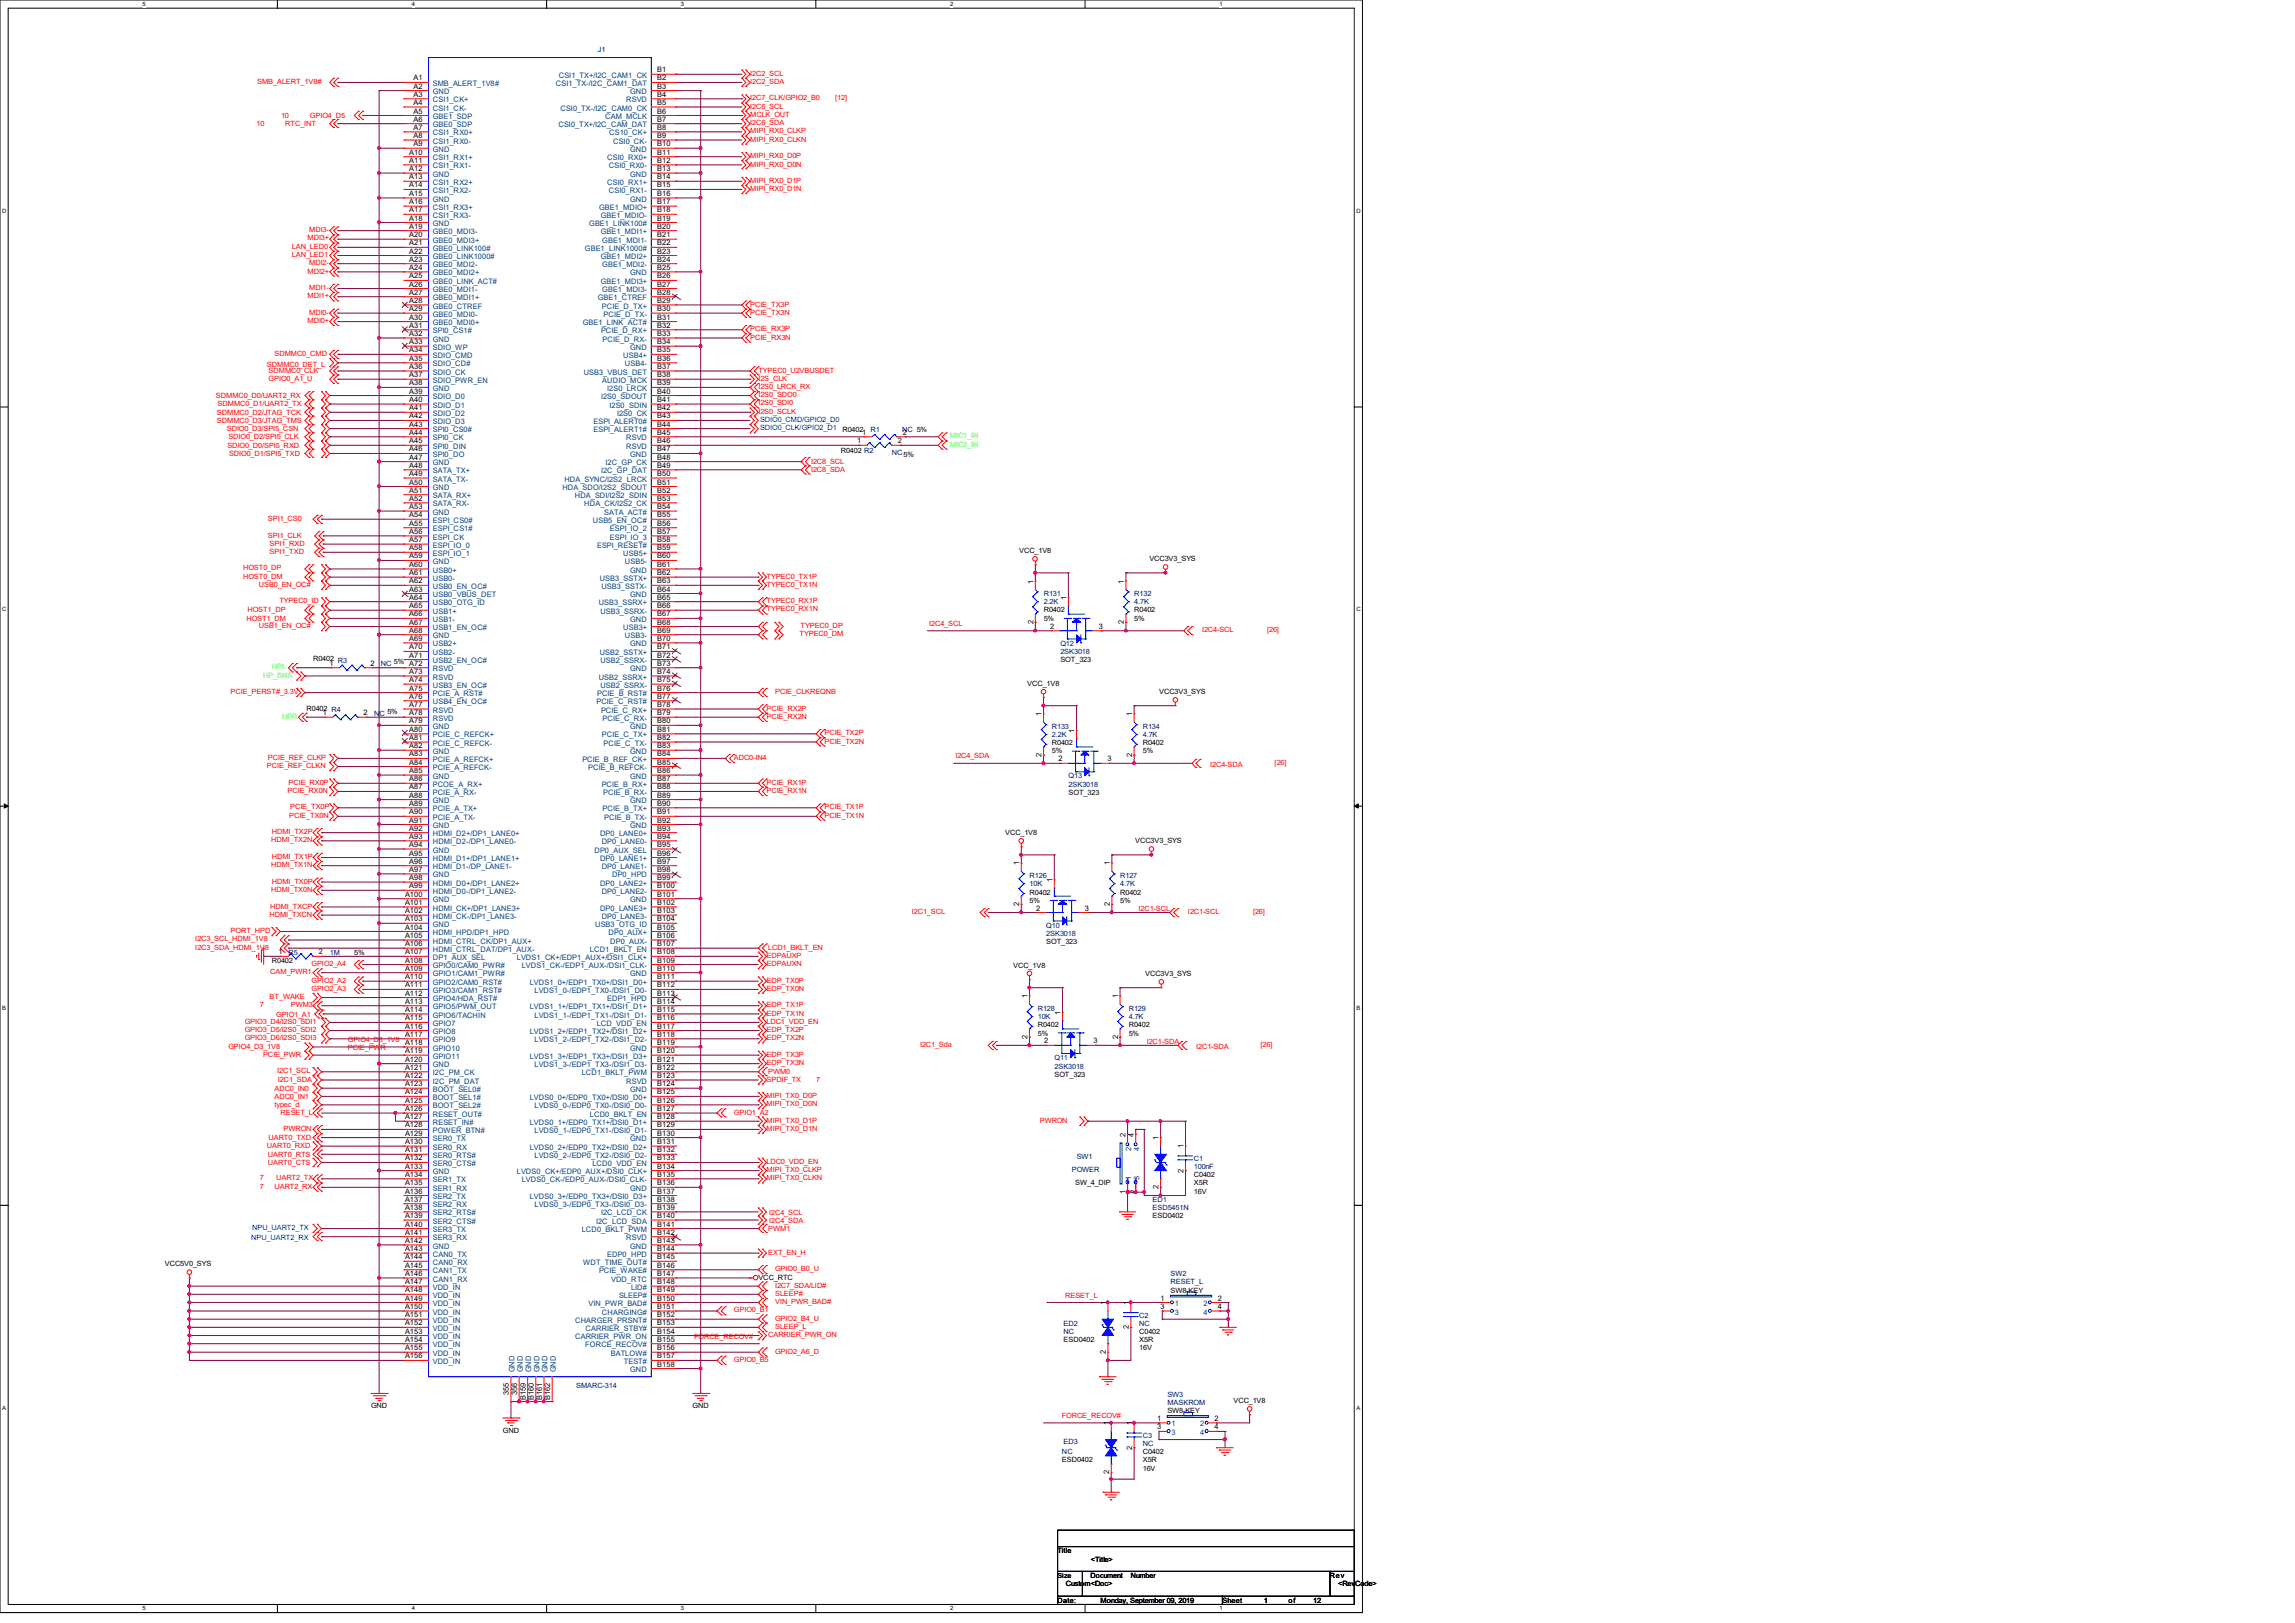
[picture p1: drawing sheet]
<svg xmlns="http://www.w3.org/2000/svg" width="297mm" height="210mm" viewBox="0 0 297 210" stroke-linecap="round" stroke-linejoin="round" font-family="sans-serif">
<defs><g id="words">
<g font-size="1">
<text x="53.5" y="10.4">A1</text>
<text x="53.5" y="11.5">A2</text>
<text x="85.1" y="9.4">B1</text>
<text x="85.1" y="10.4">B2</text>
<text x="85.1" y="11.5">B3</text>
<text x="53.5" y="12.5">A3</text>
<text x="53.5" y="13.6">A4</text>
<text x="53.5" y="14.7">A5</text>
<text x="53.5" y="15.7">A6</text>
<text x="53.5" y="16.8">A7</text>
<text x="53.5" y="17.9">A8</text>
<text x="85.1" y="12.5">B4</text>
<text x="85.1" y="13.6">B5</text>
<text x="85.1" y="14.7">B6</text>
<text x="85.1" y="15.7">B7</text>
<text x="85.1" y="16.8">B8</text>
<text x="85.1" y="17.9">B9</text>
<text x="53" y="20">A10</text>
<text x="53" y="21.1">A11</text>
<text x="53" y="22.1">A12</text>
<text x="53" y="23.2">A13</text>
<text x="53.5" y="18.9">A9</text>
<text x="85.1" y="18.9">B10</text>
<text x="85.1" y="20">B11</text>
<text x="85.1" y="21.1">B12</text>
<text x="85.1" y="22.1">B13</text>
<text x="85.1" y="23.2">B14</text>
<text x="53" y="24.3">A14</text>
<text x="53" y="25.4">A15</text>
<text x="53" y="26.4">A16</text>
<text x="53" y="27.5">A17</text>
<text x="53" y="28.5">A18</text>
<text x="53" y="29.6">A19</text>
<text x="85.1" y="24.3">B15</text>
<text x="85.1" y="25.4">B16</text>
<text x="85.1" y="26.4">B17</text>
<text x="85.1" y="27.5">B18</text>
<text x="85.1" y="28.5">B19</text>
<text x="85.1" y="29.6">B20</text>
<text x="53" y="30.7">A20</text>
<text x="53" y="31.7">A21</text>
<text x="53" y="32.8">A22</text>
<text x="53" y="33.9">A23</text>
<text x="53" y="34.9">A24</text>
<text x="85.1" y="30.7">B21</text>
<text x="85.1" y="31.7">B22</text>
<text x="85.1" y="32.8">B23</text>
<text x="85.1" y="33.9">B24</text>
<text x="85.1" y="34.9">B25</text>
<text x="53" y="36">A25</text>
<text x="53" y="37.1">A26</text>
<text x="53" y="38.1">A27</text>
<text x="53" y="39.2">A28</text>
<text x="53" y="40.3">A29</text>
<text x="53" y="41.4">A30</text>
<text x="85.1" y="36">B26</text>
<text x="85.1" y="37.1">B27</text>
<text x="85.1" y="38.1">B28</text>
<text x="85.1" y="39.2">B29</text>
<text x="85.1" y="40.3">B30</text>
<text x="85.1" y="41.4">B31</text>
<text x="53" y="42.4">A31</text>
<text x="53" y="43.5">A32</text>
<text x="53" y="44.5">A33</text>
<text x="53" y="45.6">A34</text>
<text x="53" y="46.7">A35</text>
<text x="53" y="47.8">A36</text>
<text x="85.1" y="42.4">B32</text>
<text x="85.1" y="43.5">B33</text>
<text x="85.1" y="44.5">B34</text>
<text x="85.1" y="45.6">B35</text>
<text x="85.1" y="46.7">B36</text>
<text x="85.1" y="47.8">B37</text>
<text x="53" y="48.8">A37</text>
<text x="53" y="49.9">A38</text>
<text x="53" y="50.9">A39</text>
<text x="53" y="52">A40</text>
<text x="53" y="53.1">A41</text>
<text x="85.1" y="48.8">B38</text>
<text x="85.1" y="49.9">B39</text>
<text x="85.1" y="50.9">B40</text>
<text x="85.1" y="52">B41</text>
<text x="85.1" y="53.1">B42</text>
<text x="53" y="54.1">A42</text>
<text x="53" y="55.2">A43</text>
<text x="53" y="56.3">A44</text>
<text x="53" y="57.4">A45</text>
<text x="53" y="58.4">A46</text>
<text x="53" y="59.5">A47</text>
<text x="85.1" y="54.1">B43</text>
<text x="85.1" y="55.2">B44</text>
<text x="85.1" y="56.3">B45</text>
<text x="85.1" y="57.4">B46</text>
<text x="85.1" y="58.4">B47</text>
<text x="85.1" y="59.5">B48</text>
<text x="110.9" y="57.4">1</text>
<text x="111.6" y="56.3">1</text>
<text x="116.2" y="57.4">2</text>
<text x="116.9" y="56.3">2</text>
<text x="53" y="60.5">A48</text>
<text x="53" y="61.6">A49</text>
<text x="53" y="62.7">A50</text>
<text x="53" y="63.8">A51</text>
<text x="53" y="64.8">A52</text>
<text x="53" y="65.9">A53</text>
<text x="85.1" y="60.5">B49</text>
<text x="85.1" y="61.6">B50</text>
<text x="85.1" y="62.7">B51</text>
<text x="85.1" y="63.8">B52</text>
<text x="85.1" y="64.8">B53</text>
<text x="85.1" y="65.9">B54</text>
<text x="53" y="66.9">A54</text>
<text x="53" y="68">A55</text>
<text x="53" y="69.1">A56</text>
<text x="53" y="70.1">A57</text>
<text x="53" y="71.2">A58</text>
<text x="85.1" y="66.9">B55</text>
<text x="85.1" y="68">B56</text>
<text x="85.1" y="69.1">B57</text>
<text x="85.1" y="70.1">B58</text>
<text x="85.1" y="71.2">B59</text>
<text x="53" y="72.3">A59</text>
<text x="53" y="73.4">A60</text>
<text x="53" y="74.4">A61</text>
<text x="53" y="75.5">A62</text>
<text x="53" y="76.5">A63</text>
<text x="53" y="77.6">A64</text>
<text x="85.1" y="72.3">B60</text>
<text x="85.1" y="73.4">B61</text>
<text x="85.1" y="74.4">B62</text>
<text x="85.1" y="75.5">B63</text>
<text x="85.1" y="76.5">B64</text>
<text x="85.1" y="77.6">B65</text>
<text x="133.7" y="75.5" transform="rotate(-90 133.7 75.5)">1</text>
<text x="138" y="77.6" transform="rotate(-90 138 77.6)">1</text>
<text x="145.5" y="75.5" transform="rotate(-90 145.5 75.5)">1</text>
<text x="53" y="78.7">A65</text>
<text x="53" y="79.8">A66</text>
<text x="53" y="80.8">A67</text>
<text x="53" y="81.9">A68</text>
<text x="53" y="82.9">A69</text>
<text x="85.1" y="78.7">B66</text>
<text x="85.1" y="79.8">B67</text>
<text x="85.1" y="80.8">B68</text>
<text x="85.1" y="81.9">B69</text>
<text x="85.1" y="82.9">B70</text>
<text x="133.7" y="80.8" transform="rotate(-90 133.7 80.8)">2</text>
<text x="135.9" y="81.4">2</text>
<text x="142.2" y="81.4">3</text>
<text x="145.5" y="80.8" transform="rotate(-90 145.5 80.8)">2</text>
<text x="42.6" y="86.1">1</text>
<text x="47.9" y="86.1">2</text>
<text x="53" y="84">A70</text>
<text x="53" y="85.1">A71</text>
<text x="53" y="87.2">A73</text>
<text x="53" y="88.3">A74</text>
<text x="53" y="89.4">A75</text>
<text x="85.1" y="84">B71</text>
<text x="85.1" y="85.1">B72</text>
<text x="85.1" y="86.1">B73</text>
<text x="85.1" y="87.2">B74</text>
<text x="85.1" y="88.3">B75</text>
<text x="85.1" y="89.4">B76</text>
<text x="41.8" y="92.5">1</text>
<text x="47" y="92.5">2</text>
<text x="53" y="90.4">A76</text>
<text x="53" y="91.5">A77</text>
<text x="53" y="92.5">A78</text>
<text x="53" y="93.6">A79</text>
<text x="53" y="94.7">A80</text>
<text x="53" y="95.8">A81</text>
<text x="85.1" y="90.4">B77</text>
<text x="85.1" y="91.5">B78</text>
<text x="85.1" y="92.5">B79</text>
<text x="85.1" y="93.6">B80</text>
<text x="85.1" y="94.7">B81</text>
<text x="85.1" y="95.8">B82</text>
<text x="134.8" y="92.7" transform="rotate(-90 134.8 92.7)">1</text>
<text x="139.1" y="94.8" transform="rotate(-90 139.1 94.8)">1</text>
<text x="146.5" y="92.7" transform="rotate(-90 146.5 92.7)">1</text>
<text x="53" y="96.8">A82</text>
<text x="53" y="97.9">A83</text>
<text x="53" y="98.9">A84</text>
<text x="53" y="100">A85</text>
<text x="53" y="101.1">A86</text>
<text x="85.1" y="96.8">B83</text>
<text x="85.1" y="97.9">B84</text>
<text x="85.1" y="98.9">B85</text>
<text x="85.1" y="100">B86</text>
<text x="85.1" y="101.1">B87</text>
<text x="134.8" y="97.9" transform="rotate(-90 134.8 97.9)">2</text>
<text x="137" y="98.5">2</text>
<text x="143.3" y="98.5">3</text>
<text x="146.5" y="97.9" transform="rotate(-90 146.5 97.9)">2</text>
<text x="53" y="102.1">A87</text>
<text x="53" y="103.2">A88</text>
<text x="53" y="104.3">A89</text>
<text x="53" y="105.4">A90</text>
<text x="53" y="106.4">A91</text>
<text x="53" y="107.5">A92</text>
<text x="85.1" y="102.1">B88</text>
<text x="85.1" y="103.2">B89</text>
<text x="85.1" y="104.3">B90</text>
<text x="85.1" y="105.4">B91</text>
<text x="85.1" y="106.4">B92</text>
<text x="85.1" y="107.5">B93</text>
<text x="53" y="108.5">A93</text>
<text x="53" y="109.6">A94</text>
<text x="53" y="110.7">A95</text>
<text x="53" y="111.8">A96</text>
<text x="53" y="112.8">A97</text>
<text x="53" y="113.9">A98</text>
<text x="85.1" y="108.5">B94</text>
<text x="85.1" y="109.6">B95</text>
<text x="85.1" y="110.7">B96</text>
<text x="85.1" y="111.8">B97</text>
<text x="85.1" y="112.8">B98</text>
<text x="85.1" y="113.9">B99</text>
<text x="131.9" y="112" transform="rotate(-90 131.9 112)">1</text>
<text x="143.6" y="112" transform="rotate(-90 143.6 112)">1</text>
<text x="52.4" y="116">A100</text>
<text x="52.4" y="117.1">A101</text>
<text x="52.4" y="118.2">A102</text>
<text x="52.4" y="119.2">A103</text>
<text x="53" y="114.9">A99</text>
<text x="85.1" y="114.9">B100</text>
<text x="85.1" y="116">B101</text>
<text x="85.1" y="117.1">B102</text>
<text x="85.1" y="118.2">B103</text>
<text x="85.1" y="119.2">B104</text>
<text x="131.9" y="117.2" transform="rotate(-90 131.9 117.2)">2</text>
<text x="134.1" y="117.8">2</text>
<text x="136.2" y="114.1" transform="rotate(-90 136.2 114.1)">1</text>
<text x="140.4" y="117.8">3</text>
<text x="143.6" y="117.2" transform="rotate(-90 143.6 117.2)">2</text>
<text x="36" y="123.5">1</text>
<text x="41.3" y="123.5">2</text>
<text x="52.4" y="120.3">A104</text>
<text x="52.4" y="121.4">A105</text>
<text x="52.4" y="122.4">A106</text>
<text x="52.4" y="123.5">A107</text>
<text x="52.4" y="124.5">A108</text>
<text x="52.4" y="125.6">A109</text>
<text x="85.1" y="120.3">B105</text>
<text x="85.1" y="121.4">B106</text>
<text x="85.1" y="122.4">B107</text>
<text x="85.1" y="123.5">B108</text>
<text x="85.1" y="124.5">B109</text>
<text x="85.1" y="125.6">B110</text>
<text x="52.4" y="126.7">A110</text>
<text x="52.4" y="127.8">A111</text>
<text x="52.4" y="128.8">A112</text>
<text x="52.4" y="129.9">A113</text>
<text x="52.4" y="130.9">A114</text>
<text x="85.1" y="126.7">B111</text>
<text x="85.1" y="127.8">B112</text>
<text x="85.1" y="128.8">B113</text>
<text x="85.1" y="129.9">B114</text>
<text x="85.1" y="130.9">B115</text>
<text x="133" y="129.1" transform="rotate(-90 133 129.1)">1</text>
<text x="137.2" y="131.3" transform="rotate(-90 137.2 131.3)">1</text>
<text x="144.7" y="129.1" transform="rotate(-90 144.7 129.1)">1</text>
<text x="52.4" y="132">A115</text>
<text x="52.4" y="133.1">A116</text>
<text x="52.4" y="134.2">A117</text>
<text x="52.4" y="135.2">A118</text>
<text x="52.4" y="136.3">A119</text>
<text x="52.4" y="137.4">A120</text>
<text x="85.1" y="132">B116</text>
<text x="85.1" y="133.1">B117</text>
<text x="85.1" y="134.2">B118</text>
<text x="85.1" y="135.2">B119</text>
<text x="85.1" y="136.3">B120</text>
<text x="85.1" y="137.4">B121</text>
<text x="133" y="134.4" transform="rotate(-90 133 134.4)">2</text>
<text x="135.1" y="135">2</text>
<text x="141.5" y="135">3</text>
<text x="144.7" y="134.4" transform="rotate(-90 144.7 134.4)">2</text>
<text x="52.4" y="138.4">A121</text>
<text x="52.4" y="139.5">A122</text>
<text x="52.4" y="140.5">A123</text>
<text x="52.4" y="141.6">A124</text>
<text x="52.4" y="142.7">A125</text>
<text x="52.4" y="143.8">A126</text>
<text x="85.1" y="138.4">B122</text>
<text x="85.1" y="139.5">B123</text>
<text x="85.1" y="140.5">B124</text>
<text x="85.1" y="141.6">B125</text>
<text x="85.1" y="142.7">B126</text>
<text x="85.1" y="143.8">B127</text>
<text x="52.4" y="144.8">A127</text>
<text x="52.4" y="145.9">A128</text>
<text x="52.4" y="146.9">A129</text>
<text x="52.4" y="148">A130</text>
<text x="52.4" y="149.1">A131</text>
<text x="85.1" y="144.8">B128</text>
<text x="85.1" y="145.9">B129</text>
<text x="85.1" y="146.9">B130</text>
<text x="85.1" y="148">B131</text>
<text x="85.1" y="149.1">B132</text>
<text x="145.7" y="147.1" transform="rotate(-90 145.7 147.1)">2</text>
<text x="146.7" y="147.1" transform="rotate(-90 146.7 147.1)">4</text>
<text x="149.9" y="147.5" transform="rotate(-90 149.9 147.5)">1</text>
<text x="153.2" y="148.6" transform="rotate(-90 153.2 148.6)">1</text>
<text x="52.4" y="150.2">A132</text>
<text x="52.4" y="151.2">A133</text>
<text x="52.4" y="152.3">A134</text>
<text x="52.4" y="153.4">A135</text>
<text x="52.4" y="154.4">A136</text>
<text x="52.4" y="155.5">A137</text>
<text x="85.1" y="150.2">B133</text>
<text x="85.1" y="151.2">B134</text>
<text x="85.1" y="152.3">B135</text>
<text x="85.1" y="153.4">B136</text>
<text x="85.1" y="154.4">B137</text>
<text x="85.1" y="155.5">B138</text>
<text x="145.7" y="154.5" transform="rotate(-90 145.7 154.5)">1</text>
<text x="146.7" y="154.5" transform="rotate(-90 146.7 154.5)">3</text>
<text x="149.9" y="153.8" transform="rotate(-90 149.9 153.8)">2</text>
<text x="153.2" y="151.7" transform="rotate(-90 153.2 151.7)">2</text>
<text x="52.4" y="156.5">A138</text>
<text x="52.4" y="157.6">A139</text>
<text x="52.4" y="158.7">A140</text>
<text x="52.4" y="159.8">A141</text>
<text x="52.4" y="160.8">A142</text>
<text x="52.4" y="161.9">A143</text>
<text x="85.1" y="156.5">B139</text>
<text x="85.1" y="157.6">B140</text>
<text x="85.1" y="158.7">B141</text>
<text x="85.1" y="159.8">B142</text>
<text x="85.1" y="160.8">B143</text>
<text x="85.1" y="161.9">B144</text>
<text x="52.4" y="162.9">A144</text>
<text x="52.4" y="164">A145</text>
<text x="52.4" y="165.1">A146</text>
<text x="52.4" y="166.2">A147</text>
<text x="52.4" y="167.2">A148</text>
<text x="85.1" y="162.9">B145</text>
<text x="85.1" y="164">B146</text>
<text x="85.1" y="165.1">B147</text>
<text x="85.1" y="166.2">B148</text>
<text x="85.1" y="167.2">B149</text>
<text x="52.4" y="168.3">A149</text>
<text x="52.4" y="169.4">A150</text>
<text x="52.4" y="170.4">A151</text>
<text x="52.4" y="171.5">A152</text>
<text x="52.4" y="172.6">A153</text>
<text x="52.4" y="173.6">A154</text>
<text x="85.1" y="168.3">B150</text>
<text x="85.1" y="169.4">B151</text>
<text x="85.1" y="170.4">B152</text>
<text x="85.1" y="171.5">B153</text>
<text x="85.1" y="172.6">B154</text>
<text x="85.1" y="173.6">B155</text>
<text x="143.1" y="168.9" transform="rotate(-90 143.1 168.9)">1</text>
<text x="146.1" y="172" transform="rotate(-90 146.1 172)">2</text>
<text x="146.1" y="168.9" transform="rotate(-90 146.1 168.9)">1</text>
<text x="150.2" y="168.3">1</text>
<text x="150.2" y="169.4">3</text>
<text x="157.6" y="168.3">2</text>
<text x="157.6" y="169.4">4</text>
<text x="52.4" y="174.7">A155</text>
<text x="52.4" y="175.8">A156</text>
<text x="85.1" y="174.7">B156</text>
<text x="85.1" y="175.8">B157</text>
<text x="85.1" y="176.8">B158</text>
<text x="143.1" y="175.2" transform="rotate(-90 143.1 175.2)">2</text>
<text x="65.9" y="180.5" transform="rotate(-90 65.9 180.5)">355</text>
<text x="66.9" y="180.5" transform="rotate(-90 66.9 180.5)">356</text>
<text x="68" y="181.2" transform="rotate(-90 68 181.2)">B159</text>
<text x="69.1" y="181.2" transform="rotate(-90 69.1 181.2)">B160</text>
<text x="70.1" y="181.2" transform="rotate(-90 70.1 181.2)">B161</text>
<text x="71.2" y="181.2" transform="rotate(-90 71.2 181.2)">B162</text>
<text x="143.6" y="184.4" transform="rotate(-90 143.6 184.4)">1</text>
<text x="146.5" y="184.4" transform="rotate(-90 146.5 184.4)">1</text>
<text x="149.8" y="183.9">1</text>
<text x="149.8" y="185">3</text>
<text x="157.2" y="183.9">2</text>
<text x="157.2" y="185">4</text>
<text x="143.6" y="190.8" transform="rotate(-90 143.6 190.8)">2</text>
<text x="146.5" y="187.6" transform="rotate(-90 146.5 187.6)">2</text>
</g>
<g font-size="1" fill="#004080">
<text x="56" y="11.1">SMB_ALERT_1V8#</text>
<text x="71.9" y="11.1">CSI1_TX-/I2C_CAM1_DAT</text>
<text x="72.3" y="10.1">CSI1_TX+/I2C_CAM1_CK</text>
<text x="56" y="12.2">GND</text>
<text x="56" y="13.3">CSI1_CK+</text>
<text x="56" y="14.3">CSI1_CK-</text>
<text x="56" y="15.4">GBE1_SDP</text>
<text x="56" y="16.5">GBE0_SDP</text>
<text x="56" y="17.5">CSI1_RX0+</text>
<text x="72.3" y="16.5">CSI0_TX+/I2C_CAM_DAT</text>
<text x="72.5" y="14.3">CSI0_TX-/I2C_CAM0_CK</text>
<text x="78.3" y="15.4">CAM_MCLK</text>
<text x="78.8" y="17.5">CS10_CK+</text>
<text x="81" y="13.3">RSVD</text>
<text x="81.5" y="12.2">GND</text>
<text x="56" y="18.6">CSI1_RX0-</text>
<text x="56" y="19.6">GND</text>
<text x="56" y="20.7">CSI1_RX1+</text>
<text x="56" y="21.8">CSI1_RX1-</text>
<text x="56" y="22.9">GND</text>
<text x="56" y="23.9">CSI1_RX2+</text>
<text x="78.6" y="20.7">CSI0_RX0+</text>
<text x="78.6" y="23.9">CSI0_RX1+</text>
<text x="78.8" y="21.8">CSI0_RX0-</text>
<text x="79.3" y="18.6">CSI0_CK-</text>
<text x="81.5" y="19.6">GND</text>
<text x="81.5" y="22.9">GND</text>
<text x="56" y="25">CSI1_RX2-</text>
<text x="56" y="26.1">GND</text>
<text x="56" y="27.1">CSI1_RX3+</text>
<text x="56" y="28.2">CSI1_RX3-</text>
<text x="56" y="29.3">GND</text>
<text x="76.3" y="29.3">GBE1_LINK100#</text>
<text x="77.5" y="27.1">GBE1_MDIO+</text>
<text x="77.7" y="28.2">GBE1_MDIO-</text>
<text x="78.8" y="25">CSI0_RX1-</text>
<text x="81.5" y="26.1">GND</text>
<text x="56" y="30.3">GBE0_MDI3-</text>
<text x="56" y="31.4">GBE0_MDI3+</text>
<text x="56" y="32.5">GBE0_LINK100#</text>
<text x="56" y="33.5">GBE0_LINK1000#</text>
<text x="56" y="34.6">GBE0_MDI2-</text>
<text x="56" y="35.6">GBE0_MDI2+</text>
<text x="75.7" y="32.5">GBE1_LINK1000#</text>
<text x="77.7" y="30.3">GBE1_MDI1+</text>
<text x="77.7" y="33.5">GBE1_MDI2+</text>
<text x="77.9" y="31.4">GBE1_MDI1-</text>
<text x="77.9" y="34.6">GBE1_MDI2-</text>
<text x="81.5" y="35.6">GND</text>
<text x="56" y="36.7">GBE0_LINK_ACT#</text>
<text x="56" y="37.8">GBE0_MDI1-</text>
<text x="56" y="38.9">GBE0_MDI1+</text>
<text x="56" y="39.9">GBE0_CTREF</text>
<text x="56" y="41">GBE0_MDI0-</text>
<text x="77.4" y="38.9">GBE1_CTREF</text>
<text x="77.7" y="36.7">GBE1_MDI3+</text>
<text x="77.9" y="39.9">PCIE_D_TX+</text>
<text x="77.9" y="37.8">GBE1_MDI3-</text>
<text x="78.1" y="41">PCIE_D_TX-</text>
<text x="56" y="42.1">GBE0_MDI0+</text>
<text x="56" y="43.1">SPI0_CS1#</text>
<text x="56" y="44.2">GND</text>
<text x="56" y="45.3">SDIO_WP</text>
<text x="56" y="46.3">SDIO_CMD</text>
<text x="56" y="47.4">SDIO_CD#</text>
<text x="75.4" y="42.1">GBE1_LINK_ACT#</text>
<text x="77.8" y="43.1">PCIE_D_RX+</text>
<text x="78" y="44.2">PCIE_D_RX-</text>
<text x="80.7" y="46.3">USB4+</text>
<text x="80.9" y="47.4">USB4-</text>
<text x="81.5" y="45.3">GND</text>
<text x="56" y="48.5">SDIO_CK</text>
<text x="56" y="49.5">SDIO_PWR_EN</text>
<text x="56" y="50.6">GND</text>
<text x="56" y="51.6">SDIO_D0</text>
<text x="56" y="52.7">SDIO_D1</text>
<text x="56" y="53.8">SDIO_D2</text>
<text x="75.5" y="48.5">USB3_VBUS_DET</text>
<text x="77.8" y="51.6">I2S0_SDOUT</text>
<text x="77.9" y="49.5">AUDIO_MCK</text>
<text x="78.6" y="50.6">I2S0_LRCK</text>
<text x="78.9" y="52.7">I2S0_SDIN</text>
<text x="79.9" y="53.8">I2S0_CK</text>
<text x="56" y="54.9">SDIO_D3</text>
<text x="56" y="55.9">SPI0_CS0#</text>
<text x="56" y="57">SPI0_CK</text>
<text x="56" y="58.1">SPI0_DIN</text>
<text x="56" y="59.1">SPI0_DO</text>
<text x="76.8" y="54.9">ESPI_ALERT0#</text>
<text x="76.8" y="55.9">ESPI_ALERT1#</text>
<text x="81" y="57">RSVD</text>
<text x="81" y="58.1">RSVD</text>
<text x="81.5" y="59.1">GND</text>
<text x="56" y="60.2">GND</text>
<text x="56" y="61.3">SATA_TX+</text>
<text x="56" y="62.3">SATA_TX-</text>
<text x="56" y="63.4">GND</text>
<text x="56" y="64.5">SATA_RX+</text>
<text x="56" y="65.5">SATA_RX-</text>
<text x="72.8" y="63.4">HDA_SDO/I2S2_SDOUT</text>
<text x="73" y="62.3">HDA_SYNC/I2S2_LRCK</text>
<text x="74.4" y="64.5">HDA_SDI/I2S2_SDIN</text>
<text x="75.6" y="65.5">HDA_CK/I2S2_CK</text>
<text x="77.8" y="61.3">I2C_GP_DAT</text>
<text x="78.4" y="60.2">I2C_GP_CK</text>
<text x="56" y="66.6">GND</text>
<text x="56" y="67.6">ESPI_CS0#</text>
<text x="56" y="68.7">ESPI_CS1#</text>
<text x="56" y="69.8">ESPI_CK</text>
<text x="56" y="70.9">ESPI_IO_0</text>
<text x="56" y="71.9">ESPI_IO_1</text>
<text x="76.7" y="67.6">USB5_EN_OC#</text>
<text x="77.3" y="70.9">ESPI_RESET#</text>
<text x="78.2" y="66.6">SATA_ACT#</text>
<text x="78.9" y="68.7">ESPI_IO_2</text>
<text x="78.9" y="69.8">ESPI_IO_3</text>
<text x="80.7" y="71.9">USB5+</text>
<text x="56" y="73">GND</text>
<text x="56" y="74.1">USB0+</text>
<text x="56" y="75.1">USB0-</text>
<text x="56" y="76.2">USB0_EN_OC#</text>
<text x="56" y="77.3">USB0_VBUS_DET</text>
<text x="77.6" y="75.1">USB3_SSTX+</text>
<text x="77.8" y="76.2">USB3_SSTX-</text>
<text x="80.9" y="73">USB5-</text>
<text x="81.5" y="74.1">GND</text>
<text x="81.5" y="77.3">GND</text>
<text x="56" y="78.3">USB0_OTG_ID</text>
<text x="56" y="79.4">USB1+</text>
<text x="56" y="80.5">USB1-</text>
<text x="56" y="81.5">USB1_EN_OC#</text>
<text x="56" y="82.6">GND</text>
<text x="56" y="83.7">USB2+</text>
<text x="77.5" y="78.3">USB3_SSRX+</text>
<text x="77.7" y="79.4">USB3_SSRX-</text>
<text x="80.7" y="81.5">USB3+</text>
<text x="80.9" y="82.6">USB3-</text>
<text x="81.5" y="80.5">GND</text>
<text x="81.5" y="83.7">GND</text>
<text x="56" y="84.8">USB2-</text>
<text x="56" y="85.8">USB2_EN_OC#</text>
<text x="56" y="86.9">RSVD</text>
<text x="56" y="87.9">RSVD</text>
<text x="56" y="89">USB3_EN_OC#</text>
<text x="77.5" y="87.9">USB2_SSRX+</text>
<text x="77.6" y="84.8">USB2_SSTX+</text>
<text x="77.7" y="85.8">USB2_SSRX-</text>
<text x="77.7" y="89">USB2_SSRX-</text>
<text x="81.5" y="86.9">GND</text>
<text x="56" y="90.1">PCIE_A_RST#</text>
<text x="56" y="91.1">USB4_EN_OC#</text>
<text x="56" y="92.2">RSVD</text>
<text x="56" y="93.3">RSVD</text>
<text x="56" y="94.3">GND</text>
<text x="56" y="95.4">PCIE_C_REFCK+</text>
<text x="77.2" y="91.1">PCIE_C_RST#</text>
<text x="77.3" y="90.1">PCIE_B_RST#</text>
<text x="77.8" y="92.2">PCIE_C_RX+</text>
<text x="77.9" y="95.4">PCIE_C_TX+</text>
<text x="78" y="93.3">PCIE_C_RX-</text>
<text x="81.5" y="94.3">GND</text>
<text x="56" y="96.5">PCIE_C_REFCK-</text>
<text x="56" y="97.5">GND</text>
<text x="56" y="98.6">PCIE_A_REFCK+</text>
<text x="56" y="99.7">PCIE_A_REFCK-</text>
<text x="56" y="100.8">GND</text>
<text x="56" y="101.8">PCOE_A_RX+</text>
<text x="75.4" y="98.6">PCIE_B_REF_CK+</text>
<text x="76.1" y="99.7">PCIE_B_REFCK-</text>
<text x="77.9" y="101.8">PCIE_B_RX+</text>
<text x="78.1" y="96.5">PCIE_C_TX-</text>
<text x="81.5" y="97.5">GND</text>
<text x="81.5" y="100.8">GND</text>
<text x="56" y="102.9">PCIE_A_RX-</text>
<text x="56" y="103.9">GND</text>
<text x="56" y="105">PCIE_A_TX+</text>
<text x="56" y="106.1">PCIE_A_TX-</text>
<text x="56" y="107.1">GND</text>
<text x="78" y="105">PCIE_B_TX+</text>
<text x="78.1" y="102.9">PCIE_B_RX-</text>
<text x="78.2" y="106.1">PCIE_B_TX-</text>
<text x="81.5" y="103.9">GND</text>
<text x="81.5" y="107.1">GND</text>
<text x="56" y="108.2">HDMI_D2+/DP1_LANE0+</text>
<text x="56" y="109.3">HDMI_D2-/DP1_LANE0-</text>
<text x="56" y="110.3">GND</text>
<text x="56" y="111.4">HDMI_D1+/DP1_LANE1+</text>
<text x="56" y="112.5">HDMI_D1-/DP_LANE1-</text>
<text x="56" y="113.5">GND</text>
<text x="76.9" y="110.3">DP0_AUX_SEL</text>
<text x="77.7" y="108.2">DP0_LANE0+</text>
<text x="77.7" y="111.4">DP0_LANE1+</text>
<text x="77.9" y="109.3">DP0_LANE0-</text>
<text x="77.9" y="112.5">DP0_LANE1-</text>
<text x="79.2" y="113.5">DP0_HPD</text>
<text x="56" y="114.6">HDMI_D0+/DP1_LANE2+</text>
<text x="56" y="115.7">HDMI_D0-/DP1_LANE2-</text>
<text x="56" y="116.8">GND</text>
<text x="56" y="117.8">HDMI_CK+/DP1_LANE3+</text>
<text x="56" y="118.9">HDMI_CK-/DP1_LANE3-</text>
<text x="56" y="119.9">GND</text>
<text x="77" y="119.9">USB3_OTG_ID</text>
<text x="77.7" y="114.6">DP0_LANE2+</text>
<text x="77.7" y="117.8">DP0_LANE3+</text>
<text x="77.9" y="115.7">DP0_LANE2-</text>
<text x="77.9" y="118.9">DP0_LANE3-</text>
<text x="81.5" y="116.8">GND</text>
<text x="56" y="121">HDMI_HPD/DP1_HPD</text>
<text x="56" y="122.1">HDMI_CTRL_CK/DP1_AUX+</text>
<text x="56" y="123.1">HDMI_CTRL_DAT/DP1_AUX-</text>
<text x="56" y="124.2">DP1_AUX_SEL</text>
<text x="56" y="125.3">GPIO0/CAM0_PWR#</text>
<text x="66.9" y="124.2">LVDS1_CK+/EDP1_AUX+/DSI1_CLK+</text>
<text x="67.5" y="125.3">LVDS1_CK-/EDP1_AUX-/DSI1_CLK-</text>
<text x="76.3" y="123.1">LCD1_BKLT_EN</text>
<text x="78.8" y="121">DP0_AUX+</text>
<text x="79" y="122.1">DP0_AUX-</text>
<text x="56" y="126.3">GPIO1/CAM1_PWR#</text>
<text x="56" y="127.4">GPIO2/CAM0_RST#</text>
<text x="56" y="128.5">GPIO3/CAM1_RST#</text>
<text x="56" y="129.5">GPIO4/HDA_RST#</text>
<text x="56" y="130.6">GPIO5/PWM_OUT</text>
<text x="56" y="131.7">GPIO6/TACHIN</text>
<text x="68.5" y="127.4">LVDS1_0+/EDP1_TX0+/DSI1_D0+</text>
<text x="68.5" y="130.6">LVDS1_1+/EDP1_TX1+/DSI1_D1+</text>
<text x="69.2" y="128.5">LVDS1_0-/EDP1_TX0-/DSI1_D0-</text>
<text x="69.2" y="131.7">LVDS1_1-/EDP1_TX1-/DSI1_D1-</text>
<text x="78.6" y="129.5">EDP1_HPD</text>
<text x="81.5" y="126.3">GND</text>
<text x="56" y="132.8">GPIO7</text>
<text x="56" y="133.8">GPIO8</text>
<text x="56" y="134.9">GPIO9</text>
<text x="56" y="135.9">GPIO10</text>
<text x="56" y="137">GPIO11</text>
<text x="68.5" y="133.8">LVDS1_2+/EDP1_TX2+/DSI1_D2+</text>
<text x="68.5" y="137">LVDS1_3+/EDP1_TX3+/DSI1_D3+</text>
<text x="69.2" y="134.9">LVDS1_2-/EDP1_TX2-/DSI1_D2-</text>
<text x="77.2" y="132.8">LCD_VDD_EN</text>
<text x="81.5" y="135.9">GND</text>
<text x="56" y="138.1">GND</text>
<text x="56" y="139.1">I2C_PM_CK</text>
<text x="56" y="140.2">I2C_PM_DAT</text>
<text x="56" y="141.3">BOOT_SEL0#</text>
<text x="56" y="142.3">BOOT_SEL1#</text>
<text x="56" y="143.4">BOOT_SEL2#</text>
<text x="68.5" y="142.3">LVDS0_0+/EDP0_TX0+/DSI0_D0+</text>
<text x="69.2" y="138.1">LVDS1_3-/EDP1_TX3-/DSI1_D3-</text>
<text x="69.2" y="143.4">LVDS0_0-/EDP0_TX0-/DSI0_D0-</text>
<text x="75.3" y="139.1">LCD1_BKLT_PWM</text>
<text x="81" y="140.2">RSVD</text>
<text x="81.5" y="141.3">GND</text>
<text x="56" y="144.5">RESET_OUT#</text>
<text x="56" y="145.5">RESET_IN#</text>
<text x="56" y="146.6">POWER_BTN#</text>
<text x="56" y="147.7">SER0_TX</text>
<text x="56" y="148.8">SER0_RX</text>
<text x="56" y="149.8">SER0_RTS#</text>
<text x="68.5" y="145.5">LVDS0_1+/EDP0_TX1+/DSI0_D1+</text>
<text x="68.5" y="148.8">LVDS0_2+/EDP0_TX2+/DSI0_D2+</text>
<text x="69.2" y="146.6">LVDS0_1-/EDP0_TX1-/DSI0_D1-</text>
<text x="69.2" y="149.8">LVDS0_2-/EDP0_TX2-/DSI0_D2-</text>
<text x="76.3" y="144.5">LCD0_BKLT_EN</text>
<text x="81.5" y="147.7">GND</text>
<text x="146.4" y="149" transform="rotate(-90 146.4 149)">2</text>
<text x="147.4" y="149" transform="rotate(-90 147.4 149)">4</text>
<text x="56" y="150.9">SER0_CTS#</text>
<text x="56" y="151.9">GND</text>
<text x="56" y="153">SER1_TX</text>
<text x="56" y="154.1">SER1_RX</text>
<text x="56" y="155.2">SER2_TX</text>
<text x="66.9" y="151.9">LVDS0_CK+/EDP0_AUX+/DSI0_CLK+</text>
<text x="67.5" y="153">LVDS0_CK-/EDP0_AUX-/DSI0_CLK-</text>
<text x="68.5" y="155.2">LVDS0_3+/EDP0_TX3+/DSI0_D3+</text>
<text x="76.7" y="150.9">LCD0_VDD_EN</text>
<text x="81.5" y="154.1">GND</text>
<text x="146.4" y="152.6" transform="rotate(-90 146.4 152.6)">1</text>
<text x="147.4" y="152.6" transform="rotate(-90 147.4 152.6)">3</text>
<text x="56" y="156.2">SER2_RX</text>
<text x="56" y="157.3">SER2_RTS#</text>
<text x="56" y="158.3">SER2_CTS#</text>
<text x="56" y="159.4">SER3_TX</text>
<text x="56" y="160.5">SER3_RX</text>
<text x="56" y="161.5">GND</text>
<text x="69.2" y="156.2">LVDS0_3-/EDP0_TX3-/DSI0_D3-</text>
<text x="75.3" y="159.4">LCD0_BKLT_PWM</text>
<text x="77.1" y="158.3">I2C_LCD_SDA</text>
<text x="77.8" y="157.3">I2C_LCD_CK</text>
<text x="81" y="160.5">RSVD</text>
<text x="81.5" y="161.5">GND</text>
<text x="56" y="162.6">CAN0_TX</text>
<text x="56" y="163.7">CAN0_RX</text>
<text x="56" y="164.8">CAN1_TX</text>
<text x="56" y="165.8">CAN1_RX</text>
<text x="56" y="166.9">VDD_IN</text>
<text x="56" y="167.9">VDD_IN</text>
<text x="75.4" y="163.7">WDT_TIME_OUT#</text>
<text x="77.5" y="164.8">PCIE_WAKE#</text>
<text x="78.6" y="162.6">EDP0_HPD</text>
<text x="79.1" y="165.8">VDD_RTC</text>
<text x="80.1" y="167.9">SLEEP#</text>
<text x="81.7" y="166.9">LID#</text>
<text x="56" y="169">VDD_IN</text>
<text x="56" y="170.1">VDD_IN</text>
<text x="56" y="171.2">VDD_IN</text>
<text x="56" y="172.2">VDD_IN</text>
<text x="56" y="173.3">VDD_IN</text>
<text x="74.4" y="171.2">CHARGER_PRSNT#</text>
<text x="74.4" y="173.3">CARRIER_PWR_ON</text>
<text x="75.8" y="172.2">CARRIER_STBY#</text>
<text x="76.2" y="169">VIN_PWR_BAD#</text>
<text x="77.9" y="170.1">CHARGING#</text>
<text x="152" y="169">1</text>
<text x="152" y="170.1">3</text>
<text x="155.7" y="169">2</text>
<text x="155.7" y="170.1">4</text>
<text x="56" y="174.3">VDD_IN</text>
<text x="56" y="175.4">VDD_IN</text>
<text x="56" y="176.5">VDD_IN</text>
<text x="66.6" y="177.6" transform="rotate(-90 66.6 177.6)">GND</text>
<text x="67.6" y="177.6" transform="rotate(-90 67.6 177.6)">GND</text>
<text x="68.7" y="177.6" transform="rotate(-90 68.7 177.6)">GND</text>
<text x="69.8" y="177.6" transform="rotate(-90 69.8 177.6)">GND</text>
<text x="70.9" y="177.6" transform="rotate(-90 70.9 177.6)">GND</text>
<text x="71.9" y="177.6" transform="rotate(-90 71.9 177.6)">GND</text>
<text x="75.7" y="174.3">FORCE_RECOV#</text>
<text x="79" y="175.4">BATLOW#</text>
<text x="80.7" y="176.5">TEST#</text>
<text x="81.5" y="177.5">GND</text>
<text x="151.6" y="184.6">1</text>
<text x="151.6" y="185.7">3</text>
<text x="155.3" y="184.6">2</text>
<text x="155.3" y="185.7">4</text>
</g>
<g font-size=".9" fill="#f00">
<text x="33.3" y="10.9">SMB_ALERT_1V8#</text>
<text x="97.1" y="10.9">I2C2_SDA</text>
<text x="97.1" y="9.8">I2C2_SCL</text>
<text x="33.2" y="16.3">10</text>
<text x="36.4" y="15.2">10</text>
<text x="36.9" y="16.3">RTC_INT</text>
<text x="40.1" y="15.2">GPIO4_D5</text>
<text x="97.1" y="17.3">MIPI_RX0_CLKP</text>
<text x="97.1" y="16.2">I2C6_SDA</text>
<text x="97.1" y="14.1">I2C6_SCL</text>
<text x="97.1" y="15.1">MCLK_OUT</text>
<text x="97.1" y="13">I2C7_CLK/GPIO2_B0</text>
<text x="108.1" y="13">[12]</text>
<text x="97.1" y="20.4">MIPI_RX0_D0P</text>
<text x="97.1" y="21.5">MIPI_RX0_D0N</text>
<text x="97.1" y="23.7">MIPI_RX0_D1P</text>
<text x="97.1" y="18.3">MIPI_RX0_CLKN</text>
<text x="97.1" y="24.7">MIPI_RX0_D1N</text>
<text x="37.8" y="32.2">LAN_LED0</text>
<text x="37.8" y="33.3">LAN_LED1</text>
<text x="39.8" y="31.1">MDI3+</text>
<text x="39.8" y="35.4">MDI2+</text>
<text x="40" y="30.1">MDI3-</text>
<text x="40" y="34.3">MDI2-</text>
<text x="39.8" y="38.6">MDI1+</text>
<text x="39.8" y="41.8">MDI0+</text>
<text x="40" y="37.5">MDI1-</text>
<text x="40" y="40.7">MDI0-</text>
<text x="97.1" y="39.7">PCIE_TX3P</text>
<text x="97.1" y="40.7">PCIE_TX3N</text>
<text x="34.5" y="47.5">SDMMC0_DET_L</text>
<text x="35.5" y="46.1">SDMMC0_CMD</text>
<text x="97.1" y="43.9">PCIE_RX3N</text>
<text x="97.1" y="42.9">PCIE_RX3P</text>
<text x="27.9" y="51.5">SDMMC0_D0/UART2_RX</text>
<text x="28.1" y="53.6">SDMMC0_D2/JTAG_TCK</text>
<text x="28.2" y="52.6">SDMMC0_D1/UART2_TX</text>
<text x="34.8" y="48.2">SDMMC0_CLK</text>
<text x="34.8" y="49.3">GPIO0_A1_U</text>
<text x="98.1" y="49.3">I2S_CLK</text>
<text x="98.1" y="53.6">I2S0_SCLK</text>
<text x="98.1" y="50.3">I2S0_LRCK_RX</text>
<text x="98.1" y="52.5">I2S0_SDI0</text>
<text x="98.1" y="51.4">I2S0_SDO0</text>
<text x="98.1" y="48.2">TYPEC0_U2VBUSDET</text>
<text x="28.1" y="54.7">SDMMC0_D3/JTAG_TMS</text>
<text x="29.3" y="55.8">SDIO0_D3/SPI5_CSN</text>
<text x="29.4" y="57.9">SDIO0_D0/SPI5_RXD</text>
<text x="29.6" y="56.9">SDIO0_D2/SPI5_CLK</text>
<text x="29.6" y="59">SDIO0_D1/SPI5_TXD</text>
<text x="105" y="61.1">I2C8_SDA</text>
<text x="105" y="60">I2C8_SCL</text>
<text x="34.7" y="67.4">SPI1_CS0</text>
<text x="34.7" y="69.6">SPI1_CLK</text>
<text x="34.9" y="70.6">SPI1_RXD</text>
<text x="34.9" y="71.7">SPI1_TXD</text>
<text x="31.5" y="73.8">HOST0_DP</text>
<text x="31.5" y="74.9">HOST0_DM</text>
<text x="33.5" y="75.9">USB0_EN_OC#</text>
<text x="99.2" y="75.9">TYPEC0_TX1N</text>
<text x="99.2" y="74.9">TYPEC0_TX1P</text>
<text x="31.9" y="80.3">HOST1_DM</text>
<text x="32" y="79.2">HOST1_DP</text>
<text x="33.5" y="81.3">USB1_EN_OC#</text>
<text x="36.2" y="78.1">TYPEC0_ID</text>
<text x="99.2" y="78.1">TYPEC0_RX1P</text>
<text x="99.2" y="79.1">TYPEC0_RX1N</text>
<text x="103.5" y="82.3">TYPEC0_DM</text>
<text x="103.6" y="81.3">TYPEC0_DP</text>
<text x="120.2" y="81">I2C4_SCL</text>
<text x="155.6" y="81.8">I2C4-SCL</text>
<text x="164" y="81.8">[26]</text>
<text x="29.8" y="89.8">PCIE_PERST#_3.3V</text>
<text x="100.3" y="89.8">PCIE_CLKREQNB</text>
<text x="99.2" y="93">PCIE_RX2N</text>
<text x="99.2" y="91.9">PCIE_RX2P</text>
<text x="106.7" y="95.1">PCIE_TX2P</text>
<text x="34.5" y="99.4">PCIE_REF_CLKN</text>
<text x="34.7" y="98.3">PCIE_REF_CLKP</text>
<text x="37.3" y="101.6">PCIE_RX0P</text>
<text x="95" y="98.3">ADC0-IN4</text>
<text x="99.2" y="101.6">PCIE_RX1P</text>
<text x="106.7" y="96.2">PCIE_TX2N</text>
<text x="123.6" y="98.1">I2C4_SDA</text>
<text x="156.6" y="99.2">I2C4-SDA</text>
<text x="165" y="99">[26]</text>
<text x="35.2" y="108">HDMI_TX2P</text>
<text x="37.2" y="102.6">PCIE_RX0N</text>
<text x="37.4" y="105.8">PCIE_TX0N</text>
<text x="37.6" y="104.7">PCIE_TX0P</text>
<text x="99.2" y="102.6">PCIE_RX1N</text>
<text x="106.7" y="104.7">PCIE_TX1P</text>
<text x="106.7" y="105.8">PCIE_TX1N</text>
<text x="35.1" y="112.2">HDMI_TX1N</text>
<text x="35.1" y="109">HDMI_TX2N</text>
<text x="35.2" y="111.1">HDMI_TX1P</text>
<text x="34.9" y="118.6">HDMI_TXCN</text>
<text x="35" y="117.6">HDMI_TXCP</text>
<text x="35.1" y="115.4">HDMI_TX0N</text>
<text x="35.2" y="114.3">HDMI_TX0P</text>
<text x="118" y="118.3">I2C1_SCL</text>
<text x="147.3" y="117.9">I2C1-SCL</text>
<text x="153.7" y="118.3">I2C1-SCL</text>
<text x="162.2" y="118.3">[26]</text>
<text x="25.3" y="121.8">I2C3_SCL_HDMI_1V8</text>
<text x="25.3" y="122.9">I2C3_SDA_HDMI_1V8</text>
<text x="29.8" y="120.7">PORT_HPD</text>
<text x="40.3" y="125">GPIO2_A4</text>
<text x="99.2" y="125">EDPAUXN</text>
<text x="99.2" y="124">EDPAUXP</text>
<text x="99.4" y="123">LCD1_BKLT_EN</text>
<text x="33.6" y="130.3">7</text>
<text x="34.9" y="129.3">BT_WAKE</text>
<text x="35" y="126.1">CAM_PWR1</text>
<text x="35.7" y="131.6">GPIO1_A1</text>
<text x="37.6" y="130.3">PWM3</text>
<text x="40.3" y="127.1">GPIO2_A2</text>
<text x="40.3" y="128.2">GPIO2_A3</text>
<text x="99.2" y="131.4">EDP_TX1N</text>
<text x="99.2" y="130.3">EDP_TX1P</text>
<text x="99.2" y="128.2">EDP_TX0N</text>
<text x="99.2" y="127.1">EDP_TX0P</text>
<text x="29.6" y="135.7">GPIO4_D3_1V8</text>
<text x="31.7" y="134.6">GPIO3_D6/I2S0_SDI3</text>
<text x="31.7" y="133.6">GPIO3_D5/I2S0_SDI2</text>
<text x="31.7" y="132.5">GPIO3_D4/I2S0_SDI1</text>
<text x="34" y="136.7">PCIE_PWR</text>
<text x="45" y="134.8">GPIO4_D3_1V8</text>
<text x="45" y="135.9">PCIE_PWR</text>
<text x="99.2" y="134.6">EDP_TX2N</text>
<text x="99.2" y="133.6">EDP_TX2P</text>
<text x="99.2" y="137.8">EDP_TX3N</text>
<text x="99.2" y="136.7">EDP_TX3P</text>
<text x="99.2" y="132.5">LDC1_VDD_EN</text>
<text x="119.1" y="135.5">I2C1_Sda</text>
<text x="148.4" y="135">I2C1-SDA</text>
<text x="154.8" y="135.7">I2C1-SDA</text>
<text x="163.1" y="135.5">[26]</text>
<text x="35.5" y="141.1">ADC0_IN0</text>
<text x="35.5" y="142.2">ADC0_IN1</text>
<text x="35.5" y="143.3">typec_d</text>
<text x="35.9" y="138.9">I2C1_SCL</text>
<text x="35.9" y="140">I2C1_SDA</text>
<text x="99.2" y="140">SPDIF_TX</text>
<text x="99.2" y="142.1">MIPI_TX0_D0P</text>
<text x="99.2" y="143.1">MIPI_TX0_D0N</text>
<text x="99.4" y="139">PWM0</text>
<text x="105.6" y="140">7</text>
<text x="34.5" y="148.6">UART0_RXD</text>
<text x="34.7" y="149.6">UART0_RTS</text>
<text x="34.8" y="147.5">UART0_TXD</text>
<text x="36.3" y="144.2">RESET_L</text>
<text x="36.7" y="146.3">PWRON</text>
<text x="95" y="144.2">GPIO1_A2</text>
<text x="99.2" y="145.3">MIPI_TX0_D1P</text>
<text x="99.2" y="146.3">MIPI_TX0_D1N</text>
<text x="134.6" y="145.3">PWRON</text>
<text x="33.6" y="152.7">7</text>
<text x="33.6" y="153.8">7</text>
<text x="34.7" y="150.7">UART0_CTS</text>
<text x="35.5" y="153.8">UART2_RX</text>
<text x="35.7" y="152.7">UART2_TX</text>
<text x="99.2" y="150.6">LDC0_VDD_EN</text>
<text x="99.2" y="151.7">MIPI_TX0_CLKP</text>
<text x="99.2" y="152.7">MIPI_TX0_CLKN</text>
<text x="99.4" y="159.3">PWM1</text>
<text x="99.5" y="158.3">I2C4_SDA</text>
<text x="99.5" y="157.2">I2C4_SCL</text>
<text x="99.4" y="162.3">EXT_EN_H</text>
<text x="100.3" y="167.7">SLEEP#</text>
<text x="100.3" y="166.6">I2C7_SDA/LID#</text>
<text x="100.3" y="164.5">GPIO0_B0_U</text>
<text x="137.9" y="167.9">RESET_L</text>
<text x="89.8" y="173.2">FORCE_RECOV#</text>
<text x="95" y="169.8">GPIO0_B1</text>
<text x="99.4" y="173">CARRIER_PWR_ON</text>
<text x="100.3" y="168.7">VIN_PWR_BAD#</text>
<text x="100.3" y="172">SLEEP_L</text>
<text x="100.3" y="170.9">GPIO2_B4_U</text>
<text x="95" y="176.2">GPIO0_B5</text>
<text x="100.3" y="175.1">GPIO2_A6_D</text>
<text x="137.4" y="183.5">FORCE_RECOV#</text>
</g>
<g font-size=".9" fill="#000080">
<text x="77.4" y="6.7">J1</text>
<text x="112.7" y="55.9">R1</text>
<text x="115.4" y="58.9">NC5%</text>
<text x="116.7" y="55.9">NC 5%</text>
<text x="135.1" y="77.1">R131</text>
<text x="146.8" y="77.1">R132</text>
<text x="135.1" y="78.2">2.2K</text>
<text x="137.2" y="83.5">Q12</text>
<text x="146.8" y="78.2">4.7K</text>
<text x="49.3" y="86.2">NC 5% A72</text>
<text x="137.2" y="84.6">2SK3018</text>
<text x="48.4" y="92.6">NC 5%</text>
<text x="136.1" y="94.3">R133</text>
<text x="136.1" y="95.4">2.2K</text>
<text x="147.9" y="94.3">R134</text>
<text x="147.9" y="95.4">4.7K</text>
<text x="138.3" y="100.7">Q13</text>
<text x="138.3" y="101.8">2SK3018</text>
<text x="133.2" y="113.6">R126</text>
<text x="145" y="113.6">R127</text>
<text x="133.2" y="114.7">10K</text>
<text x="145" y="114.7">4.7K</text>
<text x="37.3" y="123.5">R5</text>
<text x="42.7" y="123.5">1M</text>
<text x="135.4" y="120">Q10</text>
<text x="135.4" y="121.1">2SK3018</text>
<text x="134.3" y="130.8">R128</text>
<text x="134.3" y="131.8">10K</text>
<text x="146.1" y="130.8">R129</text>
<text x="146.1" y="131.8">4.7K</text>
<text x="136.5" y="137.2">Q11</text>
<text x="136.5" y="138.3">2SK3018</text>
<text x="139.3" y="150">SW1</text>
<text x="138.7" y="151.7">POWER</text>
<text x="149.2" y="155.5">ED1</text>
<text x="154.5" y="150.2">C1</text>
<text x="154.5" y="151.3">100nF</text>
<text x="149.2" y="156.6">ESD5451N</text>
<text x="151.5" y="165.1">SW2</text>
<text x="151.5" y="166.2">RESET_L</text>
<text x="137.6" y="171.5">ED2</text>
<text x="137.6" y="172.6">NC</text>
<text x="147.4" y="170.5">C2</text>
<text x="147.4" y="171.5">NC</text>
<text x="74.6" y="179.6">SMARC-314</text>
<text x="151.1" y="180.7">SW3</text>
<text x="151.1" y="181.8">MASKROM</text>
<text x="137.4" y="188.2">NC</text>
<text x="137.6" y="186.9">ED3</text>
<text x="147.9" y="186.1">C3</text>
<text x="147.9" y="187.1">NC</text>
</g>
<g font-size=".9" fill="#00f">
<text x="98.4" y="54.6">SDIO0_CMD/GPIO2_D0</text>
<text x="98.4" y="55.7">SDIO0_CLK/GPIO2_D1</text>
<text x="32.5" y="160.4">NPU_UART2_RX</text>
<text x="32.6" y="159.1">NPU_UART2_TX</text>
</g>
<g font-size=".9">
<text x="108.8" y="58.7">R0402 R2</text>
<text x="109" y="55.9">R0402</text>
<text x="131.9" y="71.6">VCC_1V8</text>
<text x="148.7" y="72.6">VCC3V3_SYS</text>
<text x="135.1" y="79.2">R0402</text>
<text x="135.1" y="80.3">5%</text>
<text x="146.8" y="79.2">R0402</text>
<text x="146.8" y="80.3">5%</text>
<text x="40.5" y="85.6">R0402 R3</text>
<text x="132.9" y="88.7">VCC_1V8</text>
<text x="137.2" y="85.6">SOT_323</text>
<text x="150" y="89.8">VCC3V3_SYS</text>
<text x="39.7" y="91.9">R0402 R4</text>
<text x="136.1" y="96.4">R0402</text>
<text x="136.1" y="97.5">5%</text>
<text x="147.9" y="96.4">R0402</text>
<text x="147.9" y="97.5">5%</text>
<text x="138.3" y="102.8">SOT_323</text>
<text x="130.1" y="108">VCC_1V8</text>
<text x="146.9" y="109.1">VCC3V3_SYS</text>
<text x="133.2" y="115.7">R0402</text>
<text x="133.2" y="116.8">5%</text>
<text x="145" y="115.7">R0402</text>
<text x="145" y="116.8">5%</text>
<text x="35.2" y="124.6">R0402</text>
<text x="45.9" y="123.5">5%</text>
<text x="131.1" y="125.2">VCC_1V8</text>
<text x="135.4" y="122.1">SOT_323</text>
<text x="148.2" y="126.3">VCC3V3_SYS</text>
<text x="134.3" y="132.9">R0402</text>
<text x="134.3" y="134">5%</text>
<text x="146.1" y="132.9">R0402</text>
<text x="146.1" y="134">5%</text>
<text x="136.5" y="139.3">SOT_323</text>
<text x="139.1" y="153.4">SW_4_DIP</text>
<text x="154.5" y="152.3">C0402</text>
<text x="154.5" y="153.4">X5R</text>
<text x="154.5" y="154.5">16V</text>
<text x="149.2" y="157.6">ESD0402</text>
<text x="21.3" y="163.8">VCC5V0_SYS</text>
<text x="98.1" y="165.6">VCC_RTC</text>
<text x="151.5" y="167.3">SW8-KEY</text>
<text x="137.6" y="173.7">ESD0402</text>
<text x="147.4" y="172.6">C0402</text>
<text x="147.4" y="173.7">X5R</text>
<text x="147.4" y="174.7">16V</text>
<text x="48" y="182.2">GND</text>
<text x="65.1" y="185.4">GND</text>
<text x="89.6" y="182.2">GND</text>
<text x="151.1" y="182.8">SW8-KEY</text>
<text x="159.6" y="181.6">VCC_1V8</text>
<text x="137.4" y="189.2">ESD0402</text>
<text x="147.9" y="188.2">C0402</text>
<text x="147.9" y="189.2">X5R</text>
<text x="147.9" y="190.3">16V</text>
<text x="136.9" y="201">Title</text>
<text x="141.2" y="202.1">&lt;Title&gt;</text>
<text x="136.9" y="204.1">Size</text>
<text x="136.9" y="207.4">Date:</text>
<text x="137.9" y="205.2">Custom&lt;Doc&gt;</text>
<text x="141.1" y="204.2">Document</text>
<text x="142.4" y="207.4">Monday, September 09, 2019</text>
<text x="146.3" y="204.2">Number</text>
<text x="158.2" y="207.4">Sheet</text>
<text x="163.6" y="207.4">1</text>
<text x="166.7" y="207.4">of</text>
<text x="170" y="207.4">12</text>
<text x="172.1" y="204.2">Rev</text>
<text x="173.2" y="205.2">&lt;RevCode&gt;</text>
</g>
<g font-size=".9" fill="#0f0">
<text x="122.9" y="56.7">MIC1_IN</text>
<text x="122.9" y="57.8">MIC2_IN</text>
<text x="34" y="87.7">HP_SNS</text>
<text x="35.2" y="86.6">HPL</text>
<text x="36.5" y="93">HPR</text>
</g>
<g font-size=".8">
<text x="18.5" y=".8">5</text>
<text x="53.3" y=".8">4</text>
<text x="88.1" y=".8">3</text>
<text x="123" y=".8">2</text>
<text x="157.8" y=".8">1</text>
<text x=".3" y="27.5">D</text>
<text x="175.5" y="27.5">D</text>
<text x=".3" y="79.1">C</text>
<text x="175.5" y="79.1">C</text>
<text x=".3" y="130.7">B</text>
<text x="175.5" y="130.7">B</text>
<text x=".3" y="182.4">A</text>
<text x="175.5" y="182.4">A</text>
<text x="18.5" y="208.4">5</text>
<text x="53.3" y="208.4">4</text>
<text x="88.1" y="208.4">3</text>
<text x="123" y="208.4">2</text>
<text x="157.8" y="208.4">1</text>
</g>
</g></defs>
<path d="M0 0h176.3v208.7h-176.3zM1.1 1.1h174.2v206.5h-174.2z" fill="none" stroke="#000" stroke-width=".13"/>
<g fill="#fff">
<path d="M18.5 .1h.3v.8h-.3z"/>
<path d="M18.5 207.7h.3v.8h-.3z"/>
</g>
<path d="M35.9 0v1.1M35.9 207.6v1.1" fill="none" stroke="#000" stroke-width=".13"/>
<g fill="#fff">
<path d="M53.3 .1h.4v.8h-.4z"/>
<path d="M53.3 207.7h.4v.8h-.4z"/>
</g>
<path d="M70.7 0v1.1M70.7 207.6v1.1" fill="none" stroke="#000" stroke-width=".13"/>
<g fill="#fff">
<path d="M88.1 .1h.4v.8h-.4z"/>
<path d="M88.1 207.7h.4v.8h-.4z"/>
</g>
<path d="M105.6 0v1.1M105.6 207.6v1.1" fill="none" stroke="#000" stroke-width=".13"/>
<g fill="#fff">
<path d="M123 .1h.4v.8h-.4z"/>
<path d="M123 207.7h.4v.8h-.4z"/>
</g>
<path d="M140.4 0v1.1M140.4 207.6v1.1" fill="none" stroke="#000" stroke-width=".13"/>
<g fill="#fff">
<path d="M157.8 .1h.4v.8h-.4z"/>
<path d="M157.8 207.7h.4v.8h-.4z"/>
<path d="M.3 26.8h.5v.8h-.5z"/>
<path d="M175.6 26.8h.5v.8h-.5z"/>
<path d="M.3 78.4h.5v.8h-.5z"/>
<path d="M175.6 78.4h.5v.8h-.5z"/>
</g>
<path d="M0 52.7h1.1M175.3 52.7h1" fill="none" stroke="#000" stroke-width=".13"/>
<g fill="#fff">
<path d="M.3 130.1h.5v.8h-.5z"/>
<path d="M175.6 130.1h.4v.8h-.4z"/>
</g>
<path d="M0 104.3h1.1M175.3 104.3h1" fill="none" stroke="#000" stroke-width=".13"/>
<path d="M.6 104l.5 .3-.5 .3zM175.3 104.3l.5-.3v.6z" fill="#000" stroke="#000" stroke-width=".13"/>
<g fill="#fff">
<path d="M.3 181.7h.5v.8h-.5z"/>
<path d="M175.6 181.7h.4v.8h-.4z"/>
</g>
<path d="M0 156h1.1M175.3 156h1M136.9 198h38.4v2.1h-38.4zM136.9 200.1h38.4v3.2h-38.4zM136.9 203.3h3.2v3.2h-3.2zM136.9 206.5h21.3v1.1h-21.3zM140.1 203.3h32v3.2h-32zM158.2 206.5h17.1v1.1h-17.1zM172.1 203.3h3.2v3.2h-3.2z" fill="none" stroke="#000" stroke-width=".13"/>
<g fill="none" stroke="#800040" stroke-width=".13">
<path d="M43.7 10.7h.1M43.7 16h.1M43.7 10.7h8.6M43.7 16h8.6M46.9 14.9h.1M46.9 14.9h5.4M49.1 11.7h.1M49.1 19.2h.1M49.1 11.7v168.6M49.1 11.7h3.2M49.1 19.2h3.2M87.5 17.1h.1"/>
<path d="M87.5 18.1h.1M87.5 16h.1M87.5 13.8h.1M87.5 10.7h.1M87.5 9.6h.1M87.5 10.7h8.5M87.5 11.7h3.2M87.5 19.2h3.2M87.5 17.1h8.5M87.5 18.1h8.5M87.5 16h8.5M87.5 13.8h8.5"/>
<path d="M87.5 9.6h8.5M87.5 14.9h8.5M87.5 12.8h8.5M90.7 11.7h.1M90.7 19.2h.1M90.7 11.7v168.6M96 14.9h.1M96 12.8h.1M43.7 30.9h.1M43.7 29.8h.1M43.7 34.1h.1M43.7 35.2h.1"/>
<path d="M43.7 37.3h.1M43.7 38.4h.1M43.7 32h.1M43.7 33.1h.1M43.7 30.9h8.6M43.7 29.8h8.6M43.7 34.1h8.6M43.7 35.2h8.6M43.7 37.3h8.6M43.7 38.4h8.6M43.7 32h8.6M43.7 33.1h8.6"/>
<path d="M49.1 22.4h.1M49.1 25.6h.1M49.1 28.8h.1M49.1 22.4h3.2M49.1 25.6h3.2M49.1 28.8h3.2M87.5 23.5h.1M87.5 24.5h.1M87.5 20.3h.1M87.5 21.3h.1M87.5 22.4h3.2M87.5 25.6h3.2"/>
<path d="M87.5 35.2h3.2M87.5 39.5h8.5M87.5 23.5h8.5M87.5 24.5h8.5M87.5 20.3h8.5M87.5 21.3h8.5M90.7 22.4h.1M90.7 25.6h.1M90.7 35.2h.1M96 39.5h.1M42.7 56.5h.1M42.7 55.5h.1"/>
<path d="M42.7 57.6h.1M42.7 58.7h.1M42.7 51.2h.1M42.7 52.3h.1M42.7 53.3h.1M42.7 54.4h.1M42.7 56.5h9.6M42.7 55.5h9.6M42.7 57.6h9.6M42.7 58.7h9.6M42.7 51.2h9.6M42.7 52.3h9.6"/>
<path d="M42.7 53.3h9.6M42.7 54.4h9.6M43.7 40.5h.1M43.7 41.6h.1M43.7 48h.1M43.7 45.8h.1M43.7 46.9h.1M43.7 49.1h.1M43.7 49.1h8.6M43.7 40.5h8.6M43.7 41.6h8.6M43.7 48h8.6"/>
<path d="M43.7 45.8h8.6M43.7 46.9h8.6M49.1 43.7h.1M49.1 50.1h.1M49.1 59.7h.1M49.1 50.1h3.2M49.1 43.7h3.2M49.1 59.7h3.2M87.5 51.2h.1M87.5 54.4h.1M87.5 55.5h.1M87.5 56.5h24.3"/>
<path d="M87.5 55.5h9.6M87.5 57.6h23.7M87.5 58.7h3.2M87.5 49.1h9.6M87.5 50.1h9.6M87.5 51.2h9.6M87.5 52.3h9.6M87.5 53.3h9.6M87.5 40.5h8.5M87.5 43.7h8.5M87.5 59.7h16.2M87.5 54.4h9.6"/>
<path d="M87.5 48h9.6M87.5 42.7h8.5M87.5 44.8h3.2M90.7 44.8h.1M90.7 58.7h.1M96 40.5h.1M96 43.7h.1M96 42.7h.1M97.1 49.1h.1M97.1 50.1h.1M97.1 52.3h.1M97.1 53.3h.1"/>
<path d="M97.1 48h.1M103.7 59.7h.1M111.2 57.6h.1M111.8 56.5h.1M116.5 57.6h.1M116.5 57.6h4.9M117.1 56.5h.1M117.1 56.5h4.3M41.6 67.2h.1M41.6 67.2h10.7M41.8 69.3h.1M41.8 70.4h.1"/>
<path d="M41.8 71.5h.1M41.8 69.3h10.5M41.8 70.4h10.5M41.8 71.5h10.5M42.7 75.7h.1M42.7 73.6h.1M42.7 74.7h.1M42.7 79h.1M42.7 77.9h.1M42.7 73.6h9.6M42.7 75.7h9.6M42.7 74.7h9.6"/>
<path d="M42.7 79h9.6M42.7 77.9h9.6M49.1 62.9h.1M49.1 66.1h.1M49.1 72.5h.1M49.1 62.9h3.2M49.1 66.1h3.2M49.1 72.5h3.2M87.5 76.8h3.2M87.5 73.6h3.2M87.5 75.7h10.6M87.5 74.7h10.6"/>
<path d="M87.5 79h10.6M87.5 77.9h10.6M87.5 60.8h16.2M90.7 76.8h.1M90.7 73.6h.1M98.1 75.7h.1M98.1 74.7h.1M98.1 77.9h.1M98.1 79h.1M103.7 60.8h.1M134 74.1h.1M134 73.1h.1"/>
<path d="M134 73.1v2.1M134 74.1h4.3M138.3 74.1h.1M138.3 74.1v3.2M145.7 74.1h.1M145.7 74.1v1.1M145.7 74.1h5.3M150.8 74.1h.1M38.4 86.4h.1M38.4 86.4h4.5M39.5 89.6h.1M39.5 87.5h.1"/>
<path d="M39.5 89.6h12.8M39.5 87.5h12.8M39.7 92.8h.1M39.7 92.8h2.3M42.7 81.1h.1M42.7 80h.1M42.7 80h9.6M42.7 81.1h9.6M43.7 98.1h.1M43.7 99.2h.1M43.7 98.1h8.6M43.7 99.2h8.6"/>
<path d="M47.4 92.8h4.9M48.2 86.4h4.1M49.1 97.1h.1M49.1 82.1h.1M49.1 93.9h.1M49.1 97.1h3.2M49.1 93.9h3.2M49.1 82.1h3.2M52.3 86.4h.1M52.3 92.8h.1M87.5 97.1h3.2M87.5 83.2h3.2"/>
<path d="M87.5 86.4h3.2M87.5 80h3.2M87.5 93.9h3.2M87.5 81.1h10.6M87.5 82.1h10.6M87.5 95h18.1M87.5 96h18.1M87.5 98.1h6.4M87.5 89.6h10.6M87.5 92.8h10.6M87.5 91.7h10.6M90.7 97.1h.1"/>
<path d="M90.7 83.2h.1M90.7 86.4h.1M90.7 93.9h.1M90.7 80h.1M93.9 98.1h.1M98.1 89.6h.1M98.1 81.1h.1M98.1 82.1h.1M98.1 92.8h.1M98.1 91.7h.1M105.6 95h.1M105.6 96h.1"/>
<path d="M120 81.6h16.1M123.4 98.8h13.8M134 80.5h.1M134 81.6h.1M134 80.5v1.1M135 91.3h.1M135 97.7h.1M135 98.8h.1M135 90.3h.1M135 90.3v2.1M135 97.7v1.1M135 91.3h4.3"/>
<path d="M139.3 91.3h.1M139.3 91.3v3.2M142.5 81.6h.1M142.5 81.6h10.7M143.6 98.8h.1M143.6 98.8h10.7M145.7 80.5h.1M145.7 81.6h.1M145.7 80.5v1.1M146.8 97.7h.1M146.8 98.8h.1M146.8 91.3h.1"/>
<path d="M146.8 91.3v1.1M146.8 97.7v1.1M146.8 91.3h5.3M41.6 115.2h.1M41.6 114.1h.1M41.6 111h.1M41.6 112h.1M41.6 107.7h.1M41.6 108.8h.1M41.6 117.3h.1M41.6 118.4h.1M41.6 115.2h10.7"/>
<path d="M41.6 114.1h10.7M41.6 111h10.7M41.6 112h10.7M41.6 107.7h10.7M41.6 108.8h10.7M41.6 117.3h10.7M41.6 118.4h10.7M43.7 104.5h.1M43.7 105.6h.1M43.7 101.3h.1M43.7 102.4h.1M43.7 104.5h8.6"/>
<path d="M43.7 105.6h8.6M43.7 101.3h8.6M43.7 102.4h8.6M49.1 100.3h.1M49.1 103.5h.1M49.1 106.7h.1M49.1 109.9h.1M49.1 113.1h.1M49.1 116.3h.1M49.1 119.5h.1M49.1 116.3h3.2M49.1 106.7h3.2"/>
<path d="M49.1 103.5h3.2M49.1 100.3h3.2M49.1 109.9h3.2M49.1 113.1h3.2M49.1 119.5h3.2M87.5 116.3h3.2M87.5 106.7h3.2M87.5 103.5h3.2M87.5 100.3h3.2M87.5 104.5h18.1M87.5 105.6h18.1M87.5 101.3h10.6"/>
<path d="M87.5 102.4h10.6M90.7 116.3h.1M90.7 106.7h.1M90.7 103.5h.1M90.7 100.3h.1M98.1 102.4h.1M98.1 101.3h.1M105.6 105.6h.1M105.6 104.5h.1M127.9 118.1h.1M127.9 118.1h6.4M132.2 110.6h.1"/>
<path d="M132.2 117h.1M132.2 118.1h.1M132.2 109.6h.1M132.2 109.6v2.1M132.2 117v1.1M132.2 110.6h4.2M136.4 110.6h.1M136.4 110.6v3.2M140.7 118.1h.1M140.7 118.1h10.7M143.9 117h.1M143.9 118.1h.1"/>
<path d="M143.9 110.6h.1M143.9 110.6v1.1M143.9 117v1.1M143.9 110.6h5.3M149 110.6h.1M34.1 123.7h.1M34.1 123.7h2.2M36.3 120.5h16M37.3 121.6h.1M37.3 122.7h.1M37.3 121.6h15M37.3 122.7h15"/>
<path d="M40.5 135.5h11.8M40.5 136.5h11.8M41.6 138.7h.1M41.6 139.7h.1M41.6 125.9h.1M41.6 129.1h.1M41.6 125.9h10.7M41.6 130.1h10.7M41.6 138.7h10.7M41.6 123.7h10.7M41.6 139.7h10.7M41.6 129.1h10.7"/>
<path d="M41.8 131.2h.1M41.8 131.2h10.5M42.7 134.4h.1M42.7 133.3h.1M42.7 132.3h.1M42.7 134.4h9.6M42.7 133.3h9.6M42.7 132.3h9.6M46.9 124.8h.1M46.9 127h.1M46.9 128h.1M46.9 124.8h5.4"/>
<path d="M46.9 128h5.4M46.9 127h5.4M49.1 137.6h.1M49.1 137.6h3.2M52.3 130.1h.1M52.3 123.7h.1M52.3 120.5h.1M52.3 135.5h.1M52.3 136.5h.1M87.5 139.7h.1M87.5 124.8h.1M87.5 123.7h.1"/>
<path d="M87.5 128h.1M87.5 127h.1M87.5 135.5h3.2M87.5 125.9h3.2M87.5 130.1h10.6M87.5 138.7h10.6M87.5 123.7h10.6M87.5 137.6h10.6M87.5 139.7h10.6M87.5 134.4h10.6M87.5 133.3h10.6M87.5 132.3h10.6"/>
<path d="M87.5 122.7h10.6M87.5 124.8h10.6M87.5 128h10.6M87.5 127h10.6M87.5 131.2h10.6M87.5 136.5h10.6M90.7 135.5h.1M90.7 125.9h.1M98.1 138.7h.1M98.1 122.7h.1M98.1 131.2h.1M98.1 130.1h.1"/>
<path d="M98.1 134.4h.1M98.1 133.3h.1M98.1 137.6h.1M98.1 136.5h.1M98.1 132.3h.1M128.9 135.3h.1M128.9 135.3h6.5M133.2 127.8h.1M133.2 134.2h.1M133.2 135.3h.1M133.2 126.7h.1M133.2 126.7v2.2"/>
<path d="M133.2 134.2v1.1M133.2 127.8h4.3M137.5 127.8h.1M137.5 127.8v3.2M141.8 135.3h.1M141.8 135.3h10.6M144.9 134.2h.1M144.9 135.3h.1M144.9 127.8h.1M144.9 127.8v1.1M144.9 134.2v1.1M144.9 127.8h5.4"/>
<path d="M41.6 148.3h.1M41.6 147.2h.1M41.6 149.4h.1M41.6 150.4h.1M41.6 152.5h.1M41.6 153.6h.1M41.6 146.1h.1M41.6 140.8h.1M41.6 159h.1M41.6 141.9h.1M41.6 143h.1M41.6 148.3h10.7"/>
<path d="M41.6 147.2h10.7M41.6 149.4h10.7M41.6 150.4h10.7M41.6 140.8h10.7M41.6 152.5h10.7M41.6 153.6h10.7M41.6 144h10.7M41.6 146.1h10.7M41.6 159h10.7M41.6 141.9h10.7M41.6 143h10.7M49.1 151.5h.1"/>
<path d="M49.1 151.5h3.2M51.2 144h.1M51.2 144v1.1h1.1M52.3 144h.1M52.3 145.1h.1M87.5 157.9h.1M87.5 156.8h.1M87.5 147.2h3.2M87.5 150.4h10.6M87.5 151.5h10.6M87.5 140.8h3.2M87.5 152.5h10.6"/>
<path d="M87.5 153.6h3.2M87.5 144h5.3M87.5 145.1h10.6M87.5 146.1h10.6M87.5 159h10.6M87.5 157.9h10.6M87.5 156.8h10.6M87.5 141.9h10.6M87.5 143h10.6M90.7 147.2h.1M90.7 153.6h.1M90.7 140.8h.1"/>
<path d="M92.8 144h.1M98.1 150.4h.1M98.1 159h.1M98.1 143h.1M98.1 141.9h.1M98.1 146.1h.1M98.1 145.1h.1M98.1 152.5h.1M98.1 151.5h.1M140.8 145.1h.1M140.8 145.1h12.6M145.9 154.3h.1"/>
<path d="M145.9 145.1h.1M145.9 152.5h.1M145.9 145.1v1.7M145.9 152.5v4.3M145.9 154.3h2.2M147 146.1h.1M147 154.3h.1M147 152.5h.1M147 146.1h1.1M147 146.1v.7M147 152.5v1.8M148.1 154.7h.1"/>
<path d="M148.1 146.1h.1M148.1 154.3h.1M148.1 146.1v8.6M150.2 145.1h.1M150.2 153.6h.1M150.2 154.7h.1M150.2 145.1v2.1M150.2 153.6v1.1M153.4 145.1h.1M153.4 151.5h.1M153.4 145.1v3.2M153.4 151.5v3.2h-5.3"/>
<path d="M24.5 166.4h.1M24.5 167.5h.1M24.5 165.4h.1M24.5 168.5h.1M24.5 169.6h.1M24.5 170.7h.1M24.5 171.7h.1M24.5 172.8h.1M24.5 173.9h.1M24.5 175h.1M24.5 176h.1M24.5 166.4h27.8"/>
<path d="M24.5 165.4v10.6M24.5 167.5h27.8M24.5 168.5h27.8M24.5 169.6h27.8M24.5 170.7h27.8M24.5 171.7h27.8M24.5 172.8h27.8M24.5 173.9h27.8M24.5 175h27.8M24.5 176h27.8M41.6 160h.1M41.6 160h10.7"/>
<path d="M49.1 165.4h.1M49.1 161.1h.1M49.1 165.4h3.2M49.1 161.1h3.2M87.5 166.4h10.6M87.5 165.4h9.6M87.5 161.1h3.2M87.5 167.5h10.6M87.5 168.5h10.6M87.5 169.6h5.3M87.5 170.7h10.6M87.5 171.7h10.6"/>
<path d="M87.5 172.8h10.6M87.5 173.9h10.6M87.5 175h10.6M87.5 176h5.3M87.5 177.1h3.2M87.5 162.1h10.6M87.5 164.3h10.6M90.7 177.1h.1M90.7 161.1h.1M92.8 176h.1M92.8 169.6h.1M97.1 165.4h.1"/>
<path d="M98.1 173.9h.1M98.1 172.8h.1M98.1 168.5h.1M98.1 167.5h.1M98.1 166.4h.1M98.1 162.1h.1M98.1 171.7h.1M98.1 175h.1M98.1 170.7h.1M98.1 164.3h.1M135.5 168.5h14.9M143.4 168.5h.1"/>
<path d="M143.4 176h.1M143.4 178.1h.1M143.4 175v3.1M146.3 168.5h.1M146.3 171.7h.1M146.3 171.7v4.3h-2.9M150.4 169.6h.1M150.4 170.7h.1M150.4 168.5h.1M150.4 170.7h8.6M150.4 169.6v1.1M157.9 169.6h.1"/>
<path d="M157.9 168.5h.1M157.9 168.5h1.1M157.9 169.6h1.1M159 169.6h.1M159 170.7h.1M159 168.5h.1M159 168.5v3.2M49.1 180.3h.1M66.1 183.5h.1M67.2 181.4h.1M68.3 181.4h.1M69.3 181.4h.1"/>
<path d="M70.4 181.4h.1M71.5 181.4h.1M71.5 181.4h-5.4v2.1M90.7 180.3h.1M135 184.1h15M143.8 184.1h.1M143.8 191.4h.1M143.8 193.1h.1M143.8 190.5v2.6M146.8 184.1h.1M146.8 187.3h.1M146.8 187.3v4.1h-3"/>
<path d="M150 185.2h.1M150 186.3h.1M150 184.1h.1M150 185.2v1.1M150 186.3h8.5M157.4 185.2h.1M157.4 184.1h.1M157.4 185.2h1.1M158.5 185.2h.1M158.5 186.3h.1M158.5 185.2v2.1M161.7 183h.1"/>
<path d="M161.7 183v1.1h-4.3"/>
</g>
<g fill="#f0f" stroke="#f0f" stroke-width=".13">
<circle cx="24.5" cy="166.4" r=".19"/>
<circle cx="49" cy="165.3" r=".19"/>
<circle cx="49" cy="151.4" r=".19"/>
<circle cx="49" cy="161.1" r=".19"/>
<circle cx="90.7" cy="147.2" r=".19"/>
<circle cx="90.7" cy="140.8" r=".19"/>
<circle cx="90.7" cy="135.4" r=".19"/>
<circle cx="90.7" cy="125.8" r=".19"/>
<circle cx="90.7" cy="116.3" r=".19"/>
<circle cx="90.7" cy="106.7" r=".19"/>
<circle cx="90.7" cy="103.4" r=".19"/>
<circle cx="90.7" cy="100.3" r=".19"/>
<circle cx="90.7" cy="97" r=".19"/>
<circle cx="90.7" cy="83.2" r=".19"/>
<circle cx="90.7" cy="86.4" r=".19"/>
<circle cx="90.7" cy="80" r=".19"/>
<circle cx="90.7" cy="76.8" r=".19"/>
<circle cx="90.7" cy="73.6" r=".19"/>
<circle cx="90.7" cy="93.8" r=".19"/>
<circle cx="49" cy="97" r=".19"/>
<circle cx="49" cy="19.2" r=".19"/>
<circle cx="49" cy="22.4" r=".19"/>
<circle cx="49" cy="25.6" r=".19"/>
<circle cx="49" cy="28.8" r=".19"/>
<circle cx="49" cy="43.7" r=".19"/>
<circle cx="51.2" cy="144" r=".19"/>
<circle cx="24.5" cy="167.4" r=".19"/>
<circle cx="24.5" cy="168.5" r=".19"/>
<circle cx="24.5" cy="169.6" r=".19"/>
<circle cx="24.5" cy="170.7" r=".19"/>
<circle cx="24.5" cy="171.7" r=".19"/>
<circle cx="24.5" cy="172.8" r=".19"/>
<circle cx="24.5" cy="173.8" r=".19"/>
<circle cx="24.5" cy="174.9" r=".19"/>
<circle cx="49" cy="50.1" r=".19"/>
<circle cx="49" cy="59.7" r=".19"/>
<circle cx="49" cy="62.9" r=".19"/>
<circle cx="49" cy="66.1" r=".19"/>
<circle cx="49" cy="72.5" r=".19"/>
<circle cx="49" cy="82.1" r=".19"/>
<circle cx="90.7" cy="177.1" r=".19"/>
<circle cx="49" cy="93.8" r=".19"/>
<circle cx="49" cy="100.3" r=".19"/>
<circle cx="49" cy="103.4" r=".19"/>
<circle cx="49" cy="106.7" r=".19"/>
<circle cx="49" cy="109.8" r=".19"/>
<circle cx="49" cy="113.1" r=".19"/>
<circle cx="90.7" cy="161.1" r=".19"/>
<circle cx="49" cy="116.3" r=".19"/>
<circle cx="49" cy="119.4" r=".19"/>
<circle cx="49" cy="137.6" r=".19"/>
<circle cx="90.7" cy="153.6" r=".19"/>
<circle cx="90.7" cy="19.2" r=".19"/>
<circle cx="90.7" cy="22.4" r=".19"/>
<circle cx="90.7" cy="25.6" r=".19"/>
<circle cx="90.7" cy="35.2" r=".19"/>
<circle cx="90.7" cy="44.8" r=".19"/>
<circle cx="90.7" cy="58.7" r=".19"/>
<circle cx="158.9" cy="170.7" r=".19"/>
<circle cx="158.9" cy="169.6" r=".19"/>
<circle cx="67.2" cy="181.3" r=".19"/>
<circle cx="68.3" cy="181.3" r=".19"/>
<circle cx="69.3" cy="181.3" r=".19"/>
<circle cx="70.4" cy="181.3" r=".19"/>
<circle cx="150.2" cy="154.7" r=".19"/>
<circle cx="150.2" cy="145.1" r=".19"/>
<circle cx="148.1" cy="154.2" r=".19"/>
<circle cx="147" cy="154.2" r=".19"/>
<circle cx="145.9" cy="154.2" r=".19"/>
<circle cx="145.9" cy="145.1" r=".19"/>
<circle cx="158.5" cy="186.3" r=".2"/>
<circle cx="143.4" cy="168.5" r=".19"/>
<circle cx="146.3" cy="168.5" r=".19"/>
<circle cx="143.8" cy="184.1" r=".19"/>
<circle cx="146.7" cy="184.1" r=".19"/>
<circle cx="143.4" cy="176" r=".19"/>
<circle cx="143.8" cy="191.4" r=".19"/>
<circle cx="143.9" cy="118" r=".19"/>
<circle cx="132.1" cy="118" r=".19"/>
<circle cx="132.1" cy="110.6" r=".19"/>
<circle cx="149" cy="110.6" r=".19"/>
<circle cx="133.2" cy="127.8" r=".19"/>
<circle cx="145" cy="135.2" r=".2"/>
<circle cx="133.2" cy="135.2" r=".19"/>
<circle cx="134" cy="74.1" r=".19"/>
<circle cx="145.7" cy="81.6" r=".19"/>
<circle cx="134" cy="81.6" r=".19"/>
<circle cx="135" cy="91.3" r=".19"/>
<circle cx="146.7" cy="98.7" r=".19"/>
<circle cx="135" cy="98.7" r=".19"/>
<circle cx="150.8" cy="74.1" r=".19"/>
</g>
<g fill="none" stroke="#f00" stroke-width=".13">
<path d="M43.2 11.2h.1M43.2 10.1h.1M43.2 16.5h.1M43.2 15.5h.1M43.2 10.1l-.5 .6 .5 .5M43.2 15.5l-.5 .5 .5 .5M43.7 11.2h.1M43.7 10.1h.1M43.7 16.5h.1M43.7 15.5h.1M43.7 10.1l-.5 .6 .5 .5M43.7 15.5l-.5 .5 .5 .5"/>
<path d="M46.4 15.5h.1M46.4 14.4h.1M46.4 14.4l-.6 .5 .6 .6M46.9 15.5h.1M46.9 14.4h.1M46.9 14.4l-.5 .5 .5 .6M52.3 10.7h.1M52.3 11.7h.1M52.3 12.8h.1M52.3 13.8h.1M52.3 14.9h.1M52.3 16h.1"/>
<path d="M52.3 17.1h.1M52.3 18.1h.1M52.3 19.2h.1M52.3 10.7h3.2M52.3 11.7h3.2M52.3 12.8h3.2M52.3 13.8h3.2M52.3 14.9h3.2M52.3 16h3.2M52.3 17.1h3.2M52.3 18.1h3.2M52.3 19.2h3.2"/>
<path d="M84.3 10.7h3.2M84.3 11.7h3.2M84.3 12.8h3.2M84.3 13.8h3.2M84.3 14.9h3.2M84.3 16h3.2M84.3 17.1h3.2M84.3 18.1h3.2M84.3 19.2h3.2M84.3 9.6h3.2M87.5 9.6h.1M87.5 10.7h.1"/>
<path d="M87.5 11.7h.1M87.5 12.8h.1M87.5 13.8h.1M87.5 14.9h.1M87.5 16h.1M87.5 17.1h.1M87.5 18.1h.1M87.5 19.2h.1M96 19.7h.1M96 17.6h.1M96 16.5h.1M96 18.7h.1"/>
<path d="M96 15.5h.1M96 14.4h.1M96 13.3h.1M96 11.2h.1M96 10.1h.1M96 9.1h.1M96 12.3h.1M96 19.7l.5 .6-.5 .5M96 16.5l.5 .6-.5 .5M96 17.6l.5 .5-.5 .6M96 15.5l.5 .5-.5 .5M96 13.3l.5 .5-.5 .6"/>
<path d="M96 10.1l.5 .6-.5 .5M96 9.1l.5 .5-.5 .5M96 14.4l.5 .5-.5 .6M96 12.3l.5 .5-.5 .5M96.5 19.7h.1M96.5 17.6h.1M96.5 16.5h.1M96.5 18.7h.1M96.5 15.5h.1M96.5 14.4h.1M96.5 13.3h.1M96.5 11.2h.1"/>
<path d="M96.5 10.1h.1M96.5 9.1h.1M96.5 12.3h.1M96.5 19.7l.6 .6-.6 .5M96.5 16.5l.6 .6-.6 .5M96.5 17.6l.6 .5-.6 .6M96.5 15.5l.6 .5-.6 .5M96.5 13.3l.6 .5-.6 .6M96.5 10.1l.6 .6-.6 .5M96.5 9.1l.6 .5-.6 .5M96.5 14.4l.6 .5-.6 .6M96.5 12.3l.6 .5-.6 .5"/>
<path d="M43.2 30.4h.1M43.2 29.3h.1M43.2 31.5h.1M43.2 34.7h.1M43.2 33.6h.1M43.2 35.7h.1M43.2 37.8h.1M43.2 36.8h.1M43.2 38.9h.1M43.2 32.5h.1M43.2 29.3l-.5 .5 .5 .6M43.2 30.4l-.5 .5 .5 .6"/>
<path d="M43.2 33.6l-.5 .5 .5 .6M43.2 34.7l-.5 .5 .5 .5M43.2 36.8l-.5 .5 .5 .5M43.2 37.8l-.5 .6 .5 .5M43.2 31.5l-.5 .5 .5 .5M43.2 32.5l-.5 .6 .5 .5M43.7 30.4h.1M43.7 29.3h.1M43.7 31.5h.1M43.7 34.7h.1M43.7 33.6h.1M43.7 35.7h.1"/>
<path d="M43.7 37.8h.1M43.7 36.8h.1M43.7 38.9h.1M43.7 32.5h.1M43.7 29.3l-.5 .5 .5 .6M43.7 30.4l-.5 .5 .5 .6M43.7 33.6l-.5 .5 .5 .6M43.7 34.7l-.5 .5 .5 .5M43.7 36.8l-.5 .5 .5 .5M43.7 37.8l-.5 .6 .5 .5M43.7 31.5l-.5 .5 .5 .5M43.7 32.5l-.5 .6 .5 .5"/>
<path d="M52.3 20.3h.1M52.3 21.3h.1M52.3 22.4h.1M52.3 23.5h.1M52.3 24.5h.1M52.3 25.6h.1M52.3 26.7h.1M52.3 27.7h.1M52.3 28.8h.1M52.3 29.8h.1M52.3 30.9h.1M52.3 32h.1"/>
<path d="M52.3 33.1h.1M52.3 34.1h.1M52.3 35.2h.1M52.3 36.3h.1M52.3 37.3h.1M52.3 38.4h.1M52.3 39.5h.1M52.3 20.3h3.2M52.3 21.3h3.2M52.3 22.4h3.2M52.3 23.5h3.2M52.3 24.5h3.2"/>
<path d="M52.3 25.6h3.2M52.3 26.7h3.2M52.3 27.7h3.2M52.3 28.8h3.2M52.3 29.8h3.2M52.3 30.9h3.2M52.3 32h3.2M52.3 33.1h3.2M52.3 34.1h3.2M52.3 35.2h3.2M52.3 36.3h3.2M52.3 37.3h3.2"/>
<path d="M52.3 38.4h3.2M52.3 39.5h3.2M84.3 20.3h3.2M84.3 21.3h3.2M84.3 22.4h3.2M84.3 23.5h3.2M84.3 24.5h3.2M84.3 25.6h3.2M84.3 26.7h3.2M84.3 27.7h3.2M84.3 28.8h3.2M84.3 29.8h3.2"/>
<path d="M84.3 30.9h3.2M84.3 32h3.2M84.3 33.1h3.2M84.3 34.1h3.2M84.3 35.2h3.2M84.3 36.3h3.2M84.3 37.3h3.2M84.3 38.4h3.2M84.3 39.5h3.2M87.5 20.3h.1M87.5 21.3h.1M87.5 22.4h.1"/>
<path d="M87.5 23.5h.1M87.5 24.5h.1M87.5 25.6h.1M87.5 26.7h.1M87.5 27.7h.1M87.5 28.8h.1M87.5 29.8h.1M87.5 30.9h.1M87.5 32h.1M87.5 33.1h.1M87.5 34.1h.1M87.5 35.2h.1"/>
<path d="M87.5 36.3h.1M87.5 37.3h.1M87.5 38.4h.1M87.5 39.5h.1M96 20.8h.1M96 21.8h.1M96 24h.1M96 22.9h.1M96 25.1h.1M96 20.8l.5 .5-.5 .5M96 22.9l.5 .6-.5 .5M96 24l.5 .5-.5 .6"/>
<path d="M96.5 38.9h.1M96.5 20.8h.1M96.5 21.8h.1M96.5 24h.1M96.5 22.9h.1M96.5 25.1h.1M96.5 38.9l-.5 .6 .5 .5M96.5 22.9l.6 .6-.6 .5M96.5 20.8l.6 .5-.6 .5M96.5 24l.6 .5-.6 .6M97.1 38.9h.1M97.1 38.9l-.6 .6 .6 .5"/>
<path d="M40 58.1h.1M40 57.1h.1M40 59.2h.1M40 56h.1M40 54.9h.1M40 51.7h.1M40 50.7h.1M40 52.8h.1M40 53.8h.1M40 57.1l-.5 .5 .5 .5M40 54.9l-.5 .6 .5 .5M40 58.1l-.5 .6 .5 .5"/>
<path d="M40 56l-.5 .5 .5 .6M40 53.8l-.5 .6 .5 .5M40 50.7l-.5 .5 .5 .5M40 51.7l-.5 .6 .5 .5M40 52.8l-.5 .5 .5 .5M40.5 58.1h.1M40.5 57.1h.1M40.5 59.2h.1M40.5 56h.1M40.5 54.9h.1M40.5 51.7h.1M40.5 50.7h.1"/>
<path d="M40.5 52.8h.1M40.5 53.8h.1M40.5 57.1l-.5 .5 .5 .5M40.5 58.1l-.5 .6 .5 .5M40.5 56l-.5 .5 .5 .6M40.5 52.8l-.5 .5 .5 .5M40.5 54.9l-.5 .6 .5 .5M40.5 50.7l-.5 .5 .5 .5M40.5 51.7l-.5 .6 .5 .5M40.5 53.8l-.5 .6 .5 .5M41.6 58.1h.1M41.6 57.1h.1"/>
<path d="M41.6 59.2h.1M41.6 56h.1M41.6 54.9h.1M41.6 51.7h.1M41.6 50.7h.1M41.6 52.8h.1M41.6 53.8h.1M41.6 57.1l.5 .5-.5 .5M41.6 58.1l.5 .6-.5 .5M41.6 56l.5 .5-.5 .6M41.6 54.9l.5 .6-.5 .5M41.6 52.8l.5 .5-.5 .5"/>
<path d="M41.6 50.7l.5 .5-.5 .5M41.6 51.7l.5 .6-.5 .5M41.6 53.8l.5 .6-.5 .5M42.1 57.1h.1M42.1 58.1h.1M42.1 59.2h.1M42.1 56h.1M42.1 54.9h.1M42.1 50.7h.1M42.1 51.7h.1M42.1 52.8h.1M42.1 53.8h.1"/>
<path d="M42.1 57.1l.6 .5-.6 .5M42.1 58.1l.6 .6-.6 .5M42.1 54.9l.6 .6-.6 .5M42.1 56l.6 .5-.6 .6M42.1 50.7l.6 .5-.6 .5M42.1 53.8l.6 .6-.6 .5M42.1 51.7l.6 .6-.6 .5M42.1 52.8l.6 .5-.6 .5M42.7 46.4h.1M42.7 47.5h.1M42.7 46.4l.5 .5-.5 .6M43.2 41.1h.1"/>
<path d="M43.2 40h.1M43.2 42.1h.1M43.2 48.5h.1M43.2 47.5h.1M43.2 46.4h.1M43.2 45.3h.1M43.2 49.6h.1M43.2 40l-.5 .5 .5 .6M43.2 41.1l-.5 .5 .5 .5M43.2 47.5l-.5 .5 .5 .5M43.2 45.3l-.5 .5 .5 .6M43.2 46.4l.5 .5-.5 .6"/>
<path d="M43.2 48.5l-.5 .6 .5 .5M43.7 41.1h.1M43.7 40h.1M43.7 42.1h.1M43.7 48.5h.1M43.7 47.5h.1M43.7 46.4h.1M43.7 45.3h.1M43.7 49.6h.1M43.7 40l-.5 .5 .5 .6M43.7 41.1l-.5 .5 .5 .5M43.7 47.5l-.5 .5 .5 .5"/>
<path d="M43.7 45.3l-.5 .5 .5 .6M43.7 48.5l-.5 .6 .5 .5M52.3 40.5h.1M52.3 41.6h.1M52.3 42.7h.1M52.3 43.7h.1M52.3 44.8h.1M52.3 45.8h.1M52.3 46.9h.1M52.3 48h.1M52.3 49.1h.1M52.3 50.1h.1"/>
<path d="M52.3 51.2h.1M52.3 52.3h.1M52.3 53.3h.1M52.3 54.4h.1M52.3 55.5h.1M52.3 56.5h.1M52.3 57.6h.1M52.3 58.7h.1M52.3 59.7h.1M52.3 57.6h3.2M52.3 40.5h3.2M52.3 41.6h3.2"/>
<path d="M52.3 42.7h3.2M52.3 43.7h3.2M52.3 44.8h3.2M52.3 45.8h3.2M52.3 46.9h3.2M52.3 48h3.2M52.3 49.1h3.2M52.3 50.1h3.2M52.3 51.2h3.2M52.3 52.3h3.2M52.3 53.3h3.2M52.3 54.4h3.2"/>
<path d="M52.3 55.5h3.2M52.3 56.5h3.2M52.3 58.7h3.2M52.3 59.7h3.2M84.3 57.6h3.2M84.3 40.5h3.2M84.3 41.6h3.2M84.3 42.7h3.2M84.3 43.7h3.2M84.3 44.8h3.2M84.3 45.8h3.2M84.3 46.9h3.2"/>
<path d="M84.3 48h3.2M84.3 49.1h3.2M84.3 50.1h3.2M84.3 51.2h3.2M84.3 52.3h3.2M84.3 53.3h3.2M84.3 54.4h3.2M84.3 55.5h3.2M84.3 56.5h3.2M84.3 58.7h3.2M84.3 59.7h3.2M87.5 40.5h.1"/>
<path d="M87.5 41.6h.1M87.5 42.7h.1M87.5 43.7h.1M87.5 44.8h.1M87.5 45.8h.1M87.5 46.9h.1M87.5 48h.1M87.5 49.1h.1M87.5 50.1h.1M87.5 51.2h.1M87.5 52.3h.1M87.5 53.3h.1"/>
<path d="M87.5 54.4h.1M87.5 55.5h.1M87.5 56.5h.1M87.5 57.6h.1M87.5 58.7h.1M87.5 59.7h.1M96.5 43.2h.1M96.5 44.3h.1M96.5 42.1h.1M96.5 40h.1M96.5 41.1h.1M96.5 43.2l-.5 .5 .5 .6"/>
<path d="M96.5 42.1l-.5 .6 .5 .5M96.5 40l-.5 .5 .5 .6M97.1 49.6h.1M97.1 48.5h.1M97.1 53.8h.1M97.1 52.8h.1M97.1 44.3h.1M97.1 43.2h.1M97.1 42.1h.1M97.1 40h.1M97.1 41.1h.1M97.1 54.9h.1"/>
<path d="M97.1 56h.1M97.1 48.5l.5 .6-.5 .5M97.1 52.8l.5 .5-.5 .5M97.1 43.2l-.6 .5 .6 .6M97.1 42.1l-.6 .6 .6 .5M97.1 40l-.6 .5 .6 .6M97.1 53.8l.5 .6-.5 .5M97.1 54.9l.5 .6-.5 .5M97.6 49.6h.1M97.6 48.5h.1M97.6 53.8h.1M97.6 52.8h.1"/>
<path d="M97.6 50.7h.1M97.6 51.7h.1M97.6 47.5h.1M97.6 54.9h.1M97.6 56h.1M97.6 48.5l.5 .6-.5 .5M97.6 52.8l.5 .5-.5 .5M97.6 49.6l-.5 .5 .5 .6M97.6 51.7l-.5 .6 .5 .5M97.6 50.7l-.5 .5 .5 .5M97.6 47.5l-.5 .5 .5 .5M97.6 53.8l.5 .6-.5 .5"/>
<path d="M97.6 54.9l.5 .6-.5 .5M98.1 50.7h.1M98.1 49.6h.1M98.1 52.8h.1M98.1 51.7h.1M98.1 47.5h.1M98.1 48.5h.1M98.1 49.6l-.5 .5 .5 .6M98.1 51.7l-.5 .6 .5 .5M98.1 50.7l-.5 .5 .5 .5M98.1 47.5l-.5 .5 .5 .5M104.2 59.2h.1"/>
<path d="M104.2 59.2l-.5 .5 .5 .6M104.7 59.2h.1M104.7 59.2l-.5 .5 .5 .6M111.2 57.6h.1M111.2 57.6h1M111.8 56.5h.1M111.8 56.5h1.1M115.4 57.6h1.1M116.1 56.5h1M116.5 57.6h.1M117.1 56.5h.1M121.9 56h.1"/>
<path d="M121.9 57.1h.1M121.9 58.1h.1M121.9 56l-.5 .5 .5 .6M121.9 57.1l-.5 .5 .5 .5M122.5 57.1h.1M122.5 56h.1M122.5 58.1h.1M122.5 56l-.6 .5 .6 .6M122.5 57.1l-.6 .5 .6 .5M40 73.1h.1M40 74.1h.1M40 75.2h.1"/>
<path d="M40 79.5h.1M40 78.4h.1M40 78.4l-.5 .6 .5 .5M40 73.1l-.5 .5 .5 .5M40 74.1l-.5 .6 .5 .5M40 79.5l-.5 .5 .5 .5M40.5 73.1h.1M40.5 74.1h.1M40.5 75.2h.1M40.5 79.5h.1M40.5 78.4h.1M40.5 73.1l-.5 .5 .5 .5"/>
<path d="M40.5 74.1l-.5 .6 .5 .5M40.5 78.4l-.5 .6 .5 .5M40.5 79.5l-.5 .5 .5 .5M41.1 67.7h.1M41.1 66.7h.1M41.1 66.7l-.6 .5 .6 .5M41.3 69.8h.1M41.3 68.8h.1M41.3 71h.1M41.3 72h.1M41.3 68.8l-.6 .5 .6 .5M41.3 69.8l-.6 .6 .6 .6"/>
<path d="M41.3 71l-.6 .5 .6 .5M41.6 75.2h.1M41.6 76.3h.1M41.6 73.1h.1M41.6 74.1h.1M41.6 79.5h.1M41.6 78.4h.1M41.6 77.3h.1M41.6 67.7h.1M41.6 66.7h.1M41.6 75.2l.5 .5-.5 .6M41.6 73.1l.5 .5-.5 .5"/>
<path d="M41.6 74.1l.5 .6-.5 .5M41.6 78.4l.5 .6-.5 .5M41.6 79.5l.5 .5-.5 .5M41.6 77.3l.5 .6-.5 .5M41.6 66.7l-.5 .5 .5 .5M41.8 69.8h.1M41.8 68.8h.1M41.8 71h.1M41.8 72h.1M41.8 68.8l-.5 .5 .5 .5M41.8 69.8l-.5 .6 .5 .6M41.8 71l-.5 .5 .5 .5"/>
<path d="M42.1 76.3h.1M42.1 75.2h.1M42.1 74.1h.1M42.1 73.1h.1M42.1 78.4h.1M42.1 79.5h.1M42.1 77.3h.1M42.1 75.2l.6 .5-.6 .6M42.1 73.1l.6 .5-.6 .5M42.1 74.1l.6 .6-.6 .5M42.1 78.4l.6 .6-.6 .5M42.1 79.5l.6 .5-.6 .5"/>
<path d="M42.1 77.3l.6 .6-.6 .5M52.3 60.8h.1M52.3 61.8h.1M52.3 62.9h.1M52.3 64h.1M52.3 65.1h.1M52.3 66.1h.1M52.3 67.2h.1M52.3 68.3h.1M52.3 69.3h.1M52.3 70.4h.1M52.3 71.5h.1"/>
<path d="M52.3 72.5h.1M52.3 73.6h.1M52.3 74.7h.1M52.3 75.7h.1M52.3 76.8h.1M52.3 77.9h.1M52.3 79h.1M52.3 60.8h3.2M52.3 61.8h3.2M52.3 62.9h3.2M52.3 64h3.2M52.3 65.1h3.2"/>
<path d="M52.3 66.1h3.2M52.3 67.2h3.2M52.3 68.3h3.2M52.3 69.3h3.2M52.3 70.4h3.2M52.3 71.5h3.2M52.3 72.5h3.2M52.3 73.6h3.2M52.3 74.7h3.2M52.3 75.7h3.2M52.3 76.8h3.2M52.3 77.9h3.2"/>
<path d="M52.3 79h3.2M84.3 60.8h3.2M84.3 61.8h3.2M84.3 62.9h3.2M84.3 64h3.2M84.3 65.1h3.2M84.3 66.1h3.2M84.3 67.2h3.2M84.3 68.3h3.2M84.3 69.3h3.2M84.3 70.4h3.2M84.3 71.5h3.2"/>
<path d="M84.3 72.5h3.2M84.3 73.6h3.2M84.3 74.7h3.2M84.3 75.7h3.2M84.3 76.8h3.2M84.3 77.9h3.2M84.3 79h3.2M87.5 60.8h.1M87.5 61.8h.1M87.5 62.9h.1M87.5 64h.1M87.5 65.1h.1"/>
<path d="M87.5 66.1h.1M87.5 67.2h.1M87.5 68.3h.1M87.5 69.3h.1M87.5 70.4h.1M87.5 71.5h.1M87.5 72.5h.1M87.5 73.6h.1M87.5 74.7h.1M87.5 75.7h.1M87.5 76.8h.1M87.5 77.9h.1"/>
<path d="M87.5 79h.1M98.1 75.2h.1M98.1 76.3h.1M98.1 74.1h.1M98.1 75.2l.6 .5-.6 .6M98.1 74.1l.6 .6-.6 .5M98.7 75.2h.1M98.7 76.3h.1M98.7 74.1h.1M98.7 78.4h.1M98.7 77.3h.1M98.7 79.5h.1"/>
<path d="M98.7 77.3l-.6 .6 .6 .5M98.7 75.2l.5 .5-.5 .6M98.7 74.1l.5 .6-.5 .5M98.7 78.4l-.6 .6 .6 .5M99.2 77.3h.1M99.2 78.4h.1M99.2 79.5h.1M99.2 77.3l-.5 .6 .5 .5M99.2 78.4l-.5 .6 .5 .5M104.2 60.3h.1M104.2 61.3h.1M104.2 60.3l-.5 .5 .5 .5"/>
<path d="M104.7 61.3h.1M104.7 60.3h.1M104.7 60.3l-.5 .5 .5 .5M134 73.1h.1M134 75.2h.1M134 72.6v.5M134 75.2v1.1M134 79.5v1M138.3 77.3h.1M138.3 77.3v1.1M145.7 75.2h.1M145.7 75.2v1.1"/>
<path d="M145.7 79.5v1M150.8 74.1h.1M150.8 73.7v.4M37.8 87h.1M37.8 85.9h.1M37.8 85.9l-.5 .5 .5 .6M38.4 89.1h.1M38.4 90.1h.1M38.4 88h.1M38.4 87h.1M38.4 85.9h.1M38.4 89.1l.5 .5-.5 .5"/>
<path d="M38.4 87l.5 .5-.5 .5M38.4 85.9l-.6 .5 .6 .6M38.9 90.1h.1M38.9 89.1h.1M38.9 87h.1M38.9 88h.1M38.9 89.1l.6 .5-.6 .5M38.9 87l.6 .5-.6 .5M39.2 93.3h.1M39.2 92.3h.1M39.2 92.3l-.6 .5 .6 .5M39.7 93.3h.1"/>
<path d="M39.7 92.3h.1M39.7 92.3l-.5 .5 .5 .5M40 80.5h.1M40.5 80.5h.1M41.6 80.5h.1M41.6 81.6h.1M41.6 80.5l.5 .6-.5 .5M42 92.8h.1M42 92.8h1.1M42.1 81.6h.1M42.1 80.5h.1M42.1 80.5l.6 .6-.6 .5"/>
<path d="M42.7 98.7h.1M42.7 97.6h.1M42.7 99.7h.1M42.7 97.6l.5 .5-.5 .6M42.7 98.7l.5 .5-.5 .5M42.9 86.4h.1M42.9 86.4h1M43.2 97.6h.1M43.2 98.7h.1M43.2 99.7h.1M43.2 97.6l.5 .5-.5 .6M43.2 98.7l.5 .5-.5 .5"/>
<path d="M46.3 92.8h1.1M47.2 86.4h1M47.4 92.8h.1M48.2 86.4h.1M52.3 80h.1M52.3 81.1h.1M52.3 82.1h.1M52.3 83.2h.1M52.3 84.3h.1M52.3 85.3h.1M52.3 86.4h.1M52.3 87.5h.1"/>
<path d="M52.3 88.5h.1M52.3 89.6h.1M52.3 90.7h.1M52.3 91.7h.1M52.3 92.8h.1M52.3 93.9h.1M52.3 95h.1M52.3 96h.1M52.3 97.1h.1M52.3 98.1h.1M52.3 99.2h.1M52.3 86.4h3.2"/>
<path d="M52.3 80h3.2M52.3 81.1h3.2M52.3 82.1h3.2M52.3 83.2h3.2M52.3 84.3h3.2M52.3 85.3h3.2M52.3 87.5h3.2M52.3 88.5h3.2M52.3 89.6h3.2M52.3 90.7h3.2M52.3 91.7h3.2M52.3 92.8h3.2"/>
<path d="M52.3 93.9h3.2M52.3 95h3.2M52.3 96h3.2M52.3 97.1h3.2M52.3 98.1h3.2M52.3 99.2h3.2M84.3 86.4h3.2M84.3 80h3.2M84.3 81.1h3.2M84.3 82.1h3.2M84.3 83.2h3.2M84.3 84.3h3.2"/>
<path d="M84.3 85.3h3.2M84.3 87.5h3.2M84.3 88.5h3.2M84.3 89.6h3.2M84.3 90.7h3.2M84.3 91.7h3.2M84.3 92.8h3.2M84.3 93.9h3.2M84.3 95h3.2M84.3 96h3.2M84.3 97.1h3.2M84.3 98.1h3.2"/>
<path d="M84.3 99.2h3.2M87.5 80h.1M87.5 81.1h.1M87.5 82.1h.1M87.5 83.2h.1M87.5 84.3h.1M87.5 85.3h.1M87.5 86.4h.1M87.5 87.5h.1M87.5 88.5h.1M87.5 89.6h.1M87.5 90.7h.1"/>
<path d="M87.5 91.7h.1M87.5 92.8h.1M87.5 93.9h.1M87.5 95h.1M87.5 96h.1M87.5 97.1h.1M87.5 98.1h.1M87.5 99.2h.1M94.4 97.6h.1M94.4 98.7h.1M94.4 97.6l-.5 .5 .5 .6M95 98.7h.1"/>
<path d="M95 97.6h.1M95 97.6l-.6 .5 .6 .6M98.7 81.6h.1M98.7 80.5h.1M98.7 82.7h.1M98.7 92.3h.1M98.7 93.3h.1M98.7 91.2h.1M98.7 90.1h.1M98.7 89.1h.1M98.7 80.5l-.6 .6 .6 .5M98.7 81.6l-.6 .5 .6 .6"/>
<path d="M98.7 92.3l-.6 .5 .6 .5M98.7 91.2l-.6 .5 .6 .6M98.7 89.1l-.6 .5 .6 .5M99.2 80.5h.1M99.2 81.6h.1M99.2 82.7h.1M99.2 93.3h.1M99.2 92.3h.1M99.2 91.2h.1M99.2 89.1h.1M99.2 90.1h.1M99.2 80.5l-.5 .6 .5 .5"/>
<path d="M99.2 81.6l-.5 .5 .5 .6M99.2 92.3l-.5 .5 .5 .5M99.2 91.2l-.5 .5 .5 .6M99.2 89.1l-.5 .5 .5 .5M100.3 80.5h.1M100.3 81.6h.1M100.3 82.7h.1M100.3 80.5l.5 .6-.5 .5M100.3 81.6l.5 .5-.5 .6M100.8 80.5h.1M100.8 81.6h.1M100.8 82.7h.1"/>
<path d="M100.8 80.5l.5 .6-.5 .5M100.8 81.6l.5 .5-.5 .6M106.1 95.5h.1M106.1 94.4h.1M106.1 96.5h.1M106.1 94.4l-.5 .6 .5 .5M106.1 95.5l-.5 .5 .5 .5M106.7 94.4h.1M106.7 95.5h.1M106.7 96.5h.1M106.7 94.4l-.6 .6 .6 .5M106.7 95.5l-.6 .5 .6 .5"/>
<path d="M134 80.5h.1M135 90.3h.1M135 92.4h.1M135 97.7h.1M135 89.8v.5M135 92.4v1M135 96.6v1.1M136.1 81.6h.1M136.1 81.6h1.1M137.2 98.8h.1M137.2 98.8h1.1M139.3 94.5h.1"/>
<path d="M139.3 94.5v1.1M141.4 81.6h1.1M142.5 81.6h.1M142.5 98.8h1.1M143.6 98.8h.1M145.7 80.5h.1M146.8 92.4h.1M146.8 97.7h.1M146.8 92.4v1M146.8 96.6v1.1M152.1 91.3h.1M152.1 90.9v.4"/>
<path d="M153.7 81.1h.1M153.7 82.1h.1M153.7 81.1l-.5 .5 .5 .5M154.3 82.1h.1M154.3 81.1h.1M154.3 81.1l-.6 .5 .6 .5M154.8 98.3h.1M154.8 99.3h.1M154.8 98.3l-.5 .5 .5 .5M155.3 99.3h.1M155.3 98.3h.1M155.3 98.3l-.5 .5 .5 .5"/>
<path d="M41.1 115.7h.1M41.1 114.7h.1M41.1 113.6h.1M41.1 111.5h.1M41.1 110.4h.1M41.1 112.5h.1M41.1 108.3h.1M41.1 107.2h.1M41.1 109.3h.1M41.1 117.9h.1M41.1 116.8h.1M41.1 119h.1"/>
<path d="M41.1 107.2l-.6 .5 .6 .6M41.1 114.7l-.6 .5 .6 .5M41.1 113.6l-.6 .5 .6 .6M41.1 110.4l-.6 .6 .6 .5M41.1 111.5l-.6 .5 .6 .5M41.1 108.3l-.6 .5 .6 .5M41.1 116.8l-.6 .5 .6 .6M41.1 117.9l-.6 .5 .6 .6M41.6 115.7h.1M41.6 114.7h.1M41.6 113.6h.1M41.6 111.5h.1"/>
<path d="M41.6 110.4h.1M41.6 112.5h.1M41.6 108.3h.1M41.6 107.2h.1M41.6 109.3h.1M41.6 117.9h.1M41.6 116.8h.1M41.6 119h.1M41.6 107.2l-.5 .5 .5 .6M41.6 114.7l-.5 .5 .5 .5M41.6 113.6l-.5 .5 .5 .6M41.6 110.4l-.5 .6 .5 .5"/>
<path d="M41.6 111.5l-.5 .5 .5 .5M41.6 108.3l-.5 .5 .5 .5M41.6 116.8l-.5 .5 .5 .6M41.6 117.9l-.5 .5 .5 .6M42.7 103h.1M42.7 101.9h.1M42.7 100.8h.1M42.7 104h.1M42.7 105.1h.1M42.7 106.1h.1M42.7 105.1l.5 .5-.5 .5M42.7 101.9l.5 .5-.5 .6"/>
<path d="M42.7 100.8l.5 .5-.5 .6M42.7 104l.5 .5-.5 .6M43.2 101.9h.1M43.2 103h.1M43.2 100.8h.1M43.2 105.1h.1M43.2 104h.1M43.2 106.1h.1M43.2 101.9l.5 .5-.5 .6M43.2 100.8l.5 .5-.5 .6M43.2 104l.5 .5-.5 .6M43.2 105.1l.5 .5-.5 .5"/>
<path d="M52.3 100.3h.1M52.3 101.3h.1M52.3 102.4h.1M52.3 103.5h.1M52.3 104.5h.1M52.3 105.6h.1M52.3 106.7h.1M52.3 107.7h.1M52.3 108.8h.1M52.3 109.9h.1M52.3 111h.1M52.3 112h.1"/>
<path d="M52.3 113.1h.1M52.3 114.1h.1M52.3 115.2h.1M52.3 116.3h.1M52.3 117.3h.1M52.3 118.4h.1M52.3 119.5h.1M52.3 100.3h3.2M52.3 101.3h3.2M52.3 102.4h3.2M52.3 103.5h3.2M52.3 104.5h3.2"/>
<path d="M52.3 105.6h3.2M52.3 106.7h3.2M52.3 107.7h3.2M52.3 108.8h3.2M52.3 109.9h3.2M52.3 111h3.2M52.3 112h3.2M52.3 113.1h3.2M52.3 114.1h3.2M52.3 115.2h3.2M52.3 116.3h3.2M52.3 117.3h3.2"/>
<path d="M52.3 118.4h3.2M52.3 119.5h3.2M84.3 100.3h3.2M84.3 101.3h3.2M84.3 102.4h3.2M84.3 103.5h3.2M84.3 104.5h3.2M84.3 105.6h3.2M84.3 106.7h3.2M84.3 107.7h3.2M84.3 108.8h3.2M84.3 109.9h3.2"/>
<path d="M84.3 111h3.2M84.3 112h3.2M84.3 113.1h3.2M84.3 114.1h3.2M84.3 115.2h3.2M84.3 116.3h3.2M84.3 117.3h3.2M84.3 118.4h3.2M84.3 119.5h3.2M87.5 100.3h.1M87.5 101.3h.1M87.5 102.4h.1"/>
<path d="M87.5 103.5h.1M87.5 104.5h.1M87.5 105.6h.1M87.5 106.7h.1M87.5 107.7h.1M87.5 108.8h.1M87.5 109.9h.1M87.5 111h.1M87.5 112h.1M87.5 113.1h.1M87.5 114.1h.1M87.5 115.2h.1"/>
<path d="M87.5 116.3h.1M87.5 117.3h.1M87.5 118.4h.1M87.5 119.5h.1M98.7 101.9h.1M98.7 103h.1M98.7 100.8h.1M98.7 101.9l-.6 .5 .6 .6M98.7 100.8l-.6 .5 .6 .6M99.2 103h.1M99.2 101.9h.1M99.2 100.8h.1"/>
<path d="M99.2 101.9l-.5 .5 .5 .6M99.2 100.8l-.5 .5 .5 .6M106.1 105.1h.1M106.1 104h.1M106.1 106.1h.1M106.1 104l-.5 .5 .5 .6M106.1 105.1l-.5 .5 .5 .5M106.7 104h.1M106.7 105.1h.1M106.7 106.1h.1M106.7 104l-.6 .5 .6 .6M106.7 105.1l-.6 .5 .6 .5"/>
<path d="M127.4 117.6h.1M127.4 118.6h.1M127.4 117.6l-.6 .5 .6 .5M127.9 117.6h.1M127.9 118.6h.1M127.9 117.6l-.5 .5 .5 .5M132.2 109.6h.1M132.2 111.7h.1M132.2 117h.1M132.2 109.1v.5M132.2 111.7v1M132.2 116v1"/>
<path d="M134.3 118.1h.1M134.3 118.1h1.1M136.4 113.8h.1M136.4 113.8v1.1M139.6 118.1h1.1M140.7 118.1h.1M143.9 111.7h.1M143.9 117h.1M143.9 111.7v1M143.9 116v1M149 110.6h.1M149 110.2v.4"/>
<path d="M151.9 117.6h.1M151.9 118.6h.1M151.9 117.6l-.5 .5 .5 .5M152.4 118.6h.1M152.4 117.6h.1M152.4 117.6l-.5 .5 .5 .5M33.2 123.6h.1M33.2 123.6v.3M33.5 124.2h.1M33.5 123.3v.9M33.8 123h.1M33.8 123v1.5"/>
<path d="M34.1 122.7h.1M34.1 122.7v2.1M35.2 121.1h.1M35.2 120h.1M35.2 120l.5 .5-.5 .6M35.7 120h.1M35.7 121.1h.1M35.7 120l.6 .5-.6 .6M36.3 123.7h.1M36.3 123.7h1M36.8 122.1h.1M36.8 121.1h.1"/>
<path d="M36.8 123.2h.1M36.8 121.1l-.5 .5 .5 .5M36.8 122.1l-.5 .6 .5 .5M37.3 122.1h.1M37.3 121.1h.1M37.3 123.2h.1M37.3 121.1l-.5 .5 .5 .5M37.3 122.1l-.5 .6 .5 .5M39.5 136h.1M39.5 135h.1M39.5 137.1h.1M39.5 136l.5 .5-.5 .6"/>
<path d="M39.5 135l.5 .5-.5 .5M40 135h.1M40 136h.1M40 137.1h.1M40 135l.5 .5-.5 .5M40 136l.5 .5-.5 .6M40.5 139.2h.1M40.5 138.1h.1M40.5 128.5h.1M40.5 129.6h.1M40.5 139.2l.6 .5-.6 .6M40.5 138.1l.6 .6-.6 .5"/>
<path d="M40.5 128.5l.6 .6-.6 .5M40.5 123.7h1.1M41.1 129.6h.1M41.1 130.7h.1M41.1 139.2h.1M41.1 138.1h.1M41.1 126.4h.1M41.1 125.3h.1M41.1 128.5h.1M41.1 129.6l-.6 .5 .6 .6M41.1 139.2l.5 .5-.5 .6M41.1 138.1l.5 .6-.5 .5"/>
<path d="M41.1 125.3l-.6 .6 .6 .5M41.1 128.5l.5 .6-.5 .5M41.3 131.7h.1M41.3 130.7h.1M41.3 130.7l-.6 .5 .6 .5M41.6 129.6h.1M41.6 130.7h.1M41.6 135h.1M41.6 133.9h.1M41.6 132.8h.1M41.6 131.7h.1M41.6 126.4h.1"/>
<path d="M41.6 125.3h.1M41.6 123.7h.1M41.6 129.6l-.5 .5 .5 .6M41.6 131.7l.5 .6-.5 .5M41.6 133.9l.5 .5-.5 .6M41.6 132.8l.5 .5-.5 .6M41.6 125.3l-.5 .6 .5 .5M41.8 131.7h.1M41.8 130.7h.1M41.8 130.7l-.5 .5 .5 .5M42.1 133.9h.1M42.1 135h.1"/>
<path d="M42.1 132.8h.1M42.1 131.7h.1M42.1 131.7l.6 .6-.6 .5M42.1 132.8l.6 .5-.6 .6M42.1 133.9l.6 .5-.6 .6M46.4 125.3h.1M46.4 124.3h.1M46.4 127.5h.1M46.4 126.4h.1M46.4 128.5h.1M46.4 127.5l-.6 .5 .6 .5M46.4 124.3l-.6 .5 .6 .5"/>
<path d="M46.4 126.4l-.6 .6 .6 .5M46.9 125.3h.1M46.9 124.3h.1M46.9 127.5h.1M46.9 126.4h.1M46.9 128.5h.1M46.9 127.5l-.5 .5 .5 .5M46.9 124.3l-.5 .5 .5 .5M46.9 126.4l-.5 .6 .5 .5M52.3 120.5h.1M52.3 121.6h.1M52.3 122.7h.1"/>
<path d="M52.3 123.7h.1M52.3 124.8h.1M52.3 125.9h.1M52.3 127h.1M52.3 128h.1M52.3 129.1h.1M52.3 130.1h.1M52.3 131.2h.1M52.3 132.3h.1M52.3 133.3h.1M52.3 134.4h.1M52.3 135.5h.1"/>
<path d="M52.3 136.5h.1M52.3 137.6h.1M52.3 138.7h.1M52.3 139.7h.1M52.3 123.7h3.2M52.3 120.5h3.2M52.3 121.6h3.2M52.3 122.7h3.2M52.3 124.8h3.2M52.3 125.9h3.2M52.3 127h3.2M52.3 128h3.2"/>
<path d="M52.3 129.1h3.2M52.3 130.1h3.2M52.3 131.2h3.2M52.3 132.3h3.2M52.3 133.3h3.2M52.3 134.4h3.2M52.3 135.5h3.2M52.3 136.5h3.2M52.3 137.6h3.2M52.3 138.7h3.2M52.3 139.7h3.2M84.3 123.7h3.2"/>
<path d="M84.3 120.5h3.2M84.3 121.6h3.2M84.3 122.7h3.2M84.3 124.8h3.2M84.3 125.9h3.2M84.3 127h3.2M84.3 128h3.2M84.3 129.1h3.2M84.3 130.1h3.2M84.3 131.2h3.2M84.3 132.3h3.2M84.3 133.3h3.2"/>
<path d="M84.3 134.4h3.2M84.3 135.5h3.2M84.3 136.5h3.2M84.3 137.6h3.2M84.3 138.7h3.2M84.3 139.7h3.2M87.5 120.5h.1M87.5 121.6h.1M87.5 122.7h.1M87.5 123.7h.1M87.5 124.8h.1M87.5 125.9h.1"/>
<path d="M87.5 127h.1M87.5 128h.1M87.5 129.1h.1M87.5 130.1h.1M87.5 131.2h.1M87.5 132.3h.1M87.5 133.3h.1M87.5 134.4h.1M87.5 135.5h.1M87.5 136.5h.1M87.5 137.6h.1M87.5 138.7h.1"/>
<path d="M87.5 139.7h.1M98.1 139.2h.1M98.1 131.7h.1M98.1 130.7h.1M98.1 129.6h.1M98.1 135h.1M98.1 133.9h.1M98.1 132.8h.1M98.1 138.1h.1M98.1 137.1h.1M98.1 136h.1M98.1 128.5h.1"/>
<path d="M98.1 127.5h.1M98.1 126.4h.1M98.1 125.3h.1M98.1 124.3h.1M98.1 123.2h.1M98.1 139.2l.6 .5-.6 .6M98.1 130.7l.6 .5-.6 .5M98.1 129.6l.6 .5-.6 .6M98.1 133.9l.6 .5-.6 .6M98.1 132.8l.6 .5-.6 .6M98.1 137.1l.6 .5-.6 .5M98.1 136l.6 .5-.6 .6"/>
<path d="M98.1 127.5l.6 .5-.6 .5M98.1 126.4l.6 .6-.6 .5M98.1 124.3l.6 .5-.6 .5M98.1 123.2l.6 .5-.6 .6M98.1 131.7l.6 .6-.6 .5M98.7 138.1h.1M98.7 139.2h.1M98.7 131.7h.1M98.7 130.7h.1M98.7 129.6h.1M98.7 135h.1M98.7 133.9h.1"/>
<path d="M98.7 132.8h.1M98.7 137.1h.1M98.7 136h.1M98.7 128.5h.1M98.7 127.5h.1M98.7 126.4h.1M98.7 125.3h.1M98.7 124.3h.1M98.7 123.2h.1M98.7 122.1h.1M98.7 137.1l.5 .5-1.1 1.1 .6 .5M98.7 139.2l.5 .5-.5 .6"/>
<path d="M98.7 130.7l.5 .5-.5 .5M98.7 129.6l.5 .5-.5 .6M98.7 133.9l.5 .5-.5 .6M98.7 132.8l.5 .5-.5 .6M98.7 136l.5 .5-.5 .6M98.7 127.5l.5 .5-.5 .5M98.7 126.4l.5 .6-.5 .5M98.7 124.3l.5 .5-.5 .5M98.7 123.2l.5 .5-.5 .6M98.7 122.1l-.6 .6 .6 .5M98.7 131.7l.5 .6-.5 .5M99.2 139.2h.1"/>
<path d="M99.2 138.1h.1M99.2 123.2h.1M99.2 122.1h.1M99.2 138.1l-.5 .6 .5 .5M99.2 122.1l-.5 .6 .5 .5M128.4 134.7h.1M128.4 135.8h.1M128.4 134.7l-.5 .6 .5 .5M128.9 134.7h.1M128.9 135.8h.1M128.9 134.7l-.5 .6 .5 .5M133.2 126.7h.1"/>
<path d="M133.2 128.9h.1M133.2 134.2h.1M133.2 126.3v.4M133.2 128.9v1M133.2 133.1v1.1M135.4 135.3h.1M135.4 135.3h1M137.5 131h.1M137.5 131v1.1M140.7 135.3h1.1M141.8 135.3h.1M144.9 128.9h.1"/>
<path d="M144.9 134.2h.1M144.9 128.9v1M144.9 133.1v1.1M150.3 127.8h.1M150.3 127.4v.4M153 134.7h.1M153 135.8h.1M153 134.7l-.6 .6 .6 .5M153.5 135.8h.1M153.5 134.7h.1M153.5 134.7l-.5 .6 .5 .5M40.5 148.8h.1"/>
<path d="M40.5 147.7h.1M40.5 151h.1M40.5 149.9h.1M40.5 141.4h.1M40.5 140.3h.1M40.5 158.4h.1M40.5 159.5h.1M40.5 142.4h.1M40.5 143.5h.1M40.5 147.7l.6 .6-.6 .5M40.5 149.9l.6 .5-.6 .6M40.5 140.3l.6 .5-.6 .6"/>
<path d="M40.5 158.4l.6 .6-.6 .5M40.5 141.4l.6 .5-.6 .5M40.5 142.4l.6 .6-.6 .5M41.1 147.7h.1M41.1 148.8h.1M41.1 146.7h.1M41.1 149.9h.1M41.1 151h.1M41.1 152h.1M41.1 153.1h.1M41.1 154.1h.1M41.1 144.5h.1"/>
<path d="M41.1 143.5h.1M41.1 145.6h.1M41.1 140.3h.1M41.1 141.4h.1M41.1 159.5h.1M41.1 158.4h.1M41.1 142.4h.1M41.1 146.7l-.6 .5 1.1 1.1-.5 .5M41.1 149.9l.5 .5-.5 .6M41.1 148.8l-.6 .6 .6 .5M41.1 152l-.6 .5 .6 .6M41.1 153.1l-.6 .5 .6 .5"/>
<path d="M41.1 143.5l-.6 .5 .6 .5M41.1 145.6l-.6 .5 .6 .6M41.1 140.3l.5 .5-.5 .6M41.1 141.4l.5 .5-.5 .5M41.1 158.4l.5 .6-.5 .5M41.1 159.5l-.6 .5 .6 .5M41.1 142.4l.5 .6-.5 .5M41.6 147.7h.1M41.6 146.7h.1M41.6 149.9h.1M41.6 148.8h.1M41.6 152h.1"/>
<path d="M41.6 153.1h.1M41.6 154.1h.1M41.6 144.5h.1M41.6 143.5h.1M41.6 145.6h.1M41.6 159.5h.1M41.6 146.7l-.5 .5 .5 .5M41.6 148.8l-.5 .6 .5 .5M41.6 152l-.5 .5 .5 .6M41.6 153.1l-.5 .5 .5 .5M41.6 143.5l-.5 .5 .5 .5M41.6 145.6l-.5 .5 .5 .6"/>
<path d="M41.6 159.5l-.5 .5 .5 .5M52.3 140.8h.1M52.3 141.9h.1M52.3 143h.1M52.3 144h.1M52.3 145.1h.1M52.3 146.1h.1M52.3 147.2h.1M52.3 148.3h.1M52.3 149.4h.1M52.3 150.4h.1M52.3 151.5h.1"/>
<path d="M52.3 152.5h.1M52.3 153.6h.1M52.3 154.7h.1M52.3 155.7h.1M52.3 156.8h.1M52.3 157.9h.1M52.3 159h.1M52.3 156.8h3.2M52.3 140.8h3.2M52.3 141.9h3.2M52.3 143h3.2M52.3 144h3.2"/>
<path d="M52.3 145.1h3.2M52.3 146.1h3.2M52.3 147.2h3.2M52.3 148.3h3.2M52.3 149.4h3.2M52.3 150.4h3.2M52.3 151.5h3.2M52.3 152.5h3.2M52.3 153.6h3.2M52.3 154.7h3.2M52.3 155.7h3.2M52.3 157.9h3.2"/>
<path d="M52.3 159h3.2M84.3 156.8h3.2M84.3 140.8h3.2M84.3 141.9h3.2M84.3 143h3.2M84.3 144h3.2M84.3 145.1h3.2M84.3 146.1h3.2M84.3 147.2h3.2M84.3 148.3h3.2M84.3 149.4h3.2M84.3 150.4h3.2"/>
<path d="M84.3 151.5h3.2M84.3 152.5h3.2M84.3 153.6h3.2M84.3 154.7h3.2M84.3 155.7h3.2M84.3 157.9h3.2M84.3 159h3.2M87.5 140.8h.1M87.5 141.9h.1M87.5 143h.1M87.5 144h.1M87.5 145.1h.1"/>
<path d="M87.5 146.1h.1M87.5 147.2h.1M87.5 148.3h.1M87.5 149.4h.1M87.5 150.4h.1M87.5 151.5h.1M87.5 152.5h.1M87.5 153.6h.1M87.5 154.7h.1M87.5 155.7h.1M87.5 156.8h.1M87.5 157.9h.1"/>
<path d="M87.5 159h.1M93.3 144.5h.1M93.3 143.5h.1M93.3 143.5l-.5 .5 .5 .5M93.9 143.5h.1M93.9 144.5h.1M93.9 143.5l-.6 .5 .6 .5M98.1 140.3h.1M98.1 151h.1M98.1 149.9h.1M98.1 158.4h.1M98.1 157.4h.1"/>
<path d="M98.1 156.3h.1M98.1 145.6h.1M98.1 144.5h.1M98.1 142.4h.1M98.1 141.4h.1M98.1 146.7h.1M98.1 143.5h.1M98.1 152h.1M98.1 153.1h.1M98.1 149.9l.6 .5-.6 .6M98.1 157.4l.6 .5-.6 .5M98.1 156.3l.6 .5-.6 .6"/>
<path d="M98.1 144.5l.6 .6-.6 .5M98.1 141.4l.6 .5-.6 .5M98.1 145.6l.6 .5-.6 .6M98.1 142.4l.6 .6-.6 .5M98.1 151l.6 .5-.6 .5M98.1 152l.6 .5-.6 .6M98.7 140.3h.1M98.7 151h.1M98.7 149.9h.1M98.7 158.4h.1M98.7 157.4h.1M98.7 156.3h.1"/>
<path d="M98.7 159.5h.1M98.7 145.6h.1M98.7 144.5h.1M98.7 142.4h.1M98.7 141.4h.1M98.7 146.7h.1M98.7 143.5h.1M98.7 152h.1M98.7 153.1h.1M98.7 149.9l.5 .5-.5 .6M98.7 157.4l.5 .5-.5 .5M98.7 156.3l.5 .5-.5 .6"/>
<path d="M98.7 158.4l-.6 .6 .6 .5M98.7 144.5l.5 .6-.5 .5M98.7 141.4l.5 .5-.5 .5M98.7 145.6l.5 .5-.5 .6M98.7 142.4l.5 .6-.5 .5M98.7 151l.5 .5-.5 .5M98.7 152l.5 .5-.5 .6M99.2 159.5h.1M99.2 158.4h.1M99.2 158.4l-.5 .6 .5 .5M139.7 145.6h.1M139.7 144.5h.1"/>
<path d="M139.7 144.5l.6 .6-.6 .5M140.3 144.5h.1M140.3 145.6h.1M140.3 144.5l.5 .6-.5 .5M144.9 156.8h.1M144.9 156.8h2.1M145.2 157.1h.1M145.2 157.1h1.5M145.5 157.4h.8M145.8 157.8h.1M145.8 157.8h.2M145.9 146.8h.1"/>
<path d="M145.9 154.3h.1M145.9 146.8v1.1M145.9 153.2v1.1M146.3 157.4h.1M147 146.8h.1M147 154.3h.1M147 146.8v1.1M147 153.2v1.1M150.2 147.2h.1M150.2 153.6h.1M150.2 147.2v1.1M150.2 152.5v1.1"/>
<path d="M153.4 148.3h.1M153.4 151.5h.1M153.4 148.3v1.1M153.4 150.4v1.1M24.5 165.4h.1M24.5 164.9v.5M41.1 160.5h.1M41.6 160.5h.1M52.3 160h.1M52.3 161.1h.1M52.3 162.1h.1M52.3 163.2h.1"/>
<path d="M52.3 164.3h.1M52.3 165.4h.1M52.3 166.4h.1M52.3 167.5h.1M52.3 168.5h.1M52.3 169.6h.1M52.3 170.7h.1M52.3 171.7h.1M52.3 172.8h.1M52.3 173.9h.1M52.3 175h.1M52.3 176h.1"/>
<path d="M52.3 165.4h3.2M52.3 171.7h3.2M52.3 168.5h3.2M52.3 169.6h3.2M52.3 160h3.2M52.3 161.1h3.2M52.3 162.1h3.2M52.3 163.2h3.2M52.3 164.3h3.2M52.3 166.4h3.2M52.3 167.5h3.2M52.3 170.7h3.2"/>
<path d="M52.3 172.8h3.2M52.3 173.9h3.2M52.3 175h3.2M52.3 176h3.2M66.1 178.1v3.3M67.2 178.1v3.3M68.3 178.1v3.3M69.3 178.1v3.3M70.4 178.1v3.3M71.5 178.1v3.3M84.3 165.4h3.2M84.3 171.7h3.2"/>
<path d="M84.3 168.5h3.2M84.3 169.6h3.2M84.3 160h3.2M84.3 161.1h3.2M84.3 162.1h3.2M84.3 163.2h3.2M84.3 164.3h3.2M84.3 166.4h3.2M84.3 167.5h3.2M84.3 170.7h3.2M84.3 172.8h3.2M84.3 173.9h3.2"/>
<path d="M84.3 175h3.2M84.3 176h3.2M84.3 177.1h3.2M87.5 160h.1M87.5 161.1h.1M87.5 162.1h.1M87.5 163.2h.1M87.5 164.3h.1M87.5 165.4h.1M87.5 166.4h.1M87.5 167.5h.1M87.5 168.5h.1"/>
<path d="M87.5 169.6h.1M87.5 170.7h.1M87.5 171.7h.1M87.5 172.8h.1M87.5 173.9h.1M87.5 175h.1M87.5 176h.1M87.5 177.1h.1M93.3 176.5h.1M93.3 175.5h.1M93.3 170.1h.1M93.3 169.1h.1"/>
<path d="M93.3 175.5l-.5 .5 .5 .5M93.3 169.1l-.5 .5 .5 .5M93.9 175.5h.1M93.9 176.5h.1M93.9 169.1h.1M93.9 170.1h.1M93.9 175.5l-.6 .5 .6 .5M93.9 169.1l-.6 .5 .6 .5M97.1 165.4h.1M97.1 165.4h.4M98.1 173.4h.1M98.1 172.3h.1"/>
<path d="M98.1 162.7h.1M98.1 161.6h.1M98.1 172.3l.6 .5-.6 .6M98.1 161.6l.6 .5-.6 .6M98.7 173.4h.1M98.7 172.3h.1M98.7 169.1h.1M98.7 168h.1M98.7 167h.1M98.7 165.9h.1M98.7 162.7h.1M98.7 161.6h.1"/>
<path d="M98.7 171.2h.1M98.7 175.5h.1M98.7 174.4h.1M98.7 170.1h.1M98.7 164.8h.1M98.7 163.7h.1M98.7 171.2l-.6 .5 1.1 1.1-.5 .6M98.7 168l-.6 .5 .6 .6M98.7 167l-.6 .5 .6 .5M98.7 165.9l-.6 .5 .6 .6M98.7 161.6l.5 .5-.5 .6M98.7 174.4l-.6 .6 .6 .5"/>
<path d="M98.7 170.1l-.6 .6 .6 .5M98.7 163.7l-.6 .6 .6 .5M99.2 168h.1M99.2 169.1h.1M99.2 167h.1M99.2 165.9h.1M99.2 171.2h.1M99.2 172.3h.1M99.2 174.4h.1M99.2 175.5h.1M99.2 170.1h.1M99.2 163.7h.1"/>
<path d="M99.2 164.8h.1M99.2 168l-.5 .5 .5 .6M99.2 167l-.5 .5 .5 .5M99.2 165.9l-.5 .5 .5 .6M99.2 171.2l-.5 .5 .5 .6M99.2 174.4l-.5 .6 .5 .5M99.2 170.1l-.5 .6 .5 .5M99.2 163.7l-.5 .6 .5 .5M142.3 178.1h.1M142.3 178.1h2.1M142.6 178.5h.1M142.6 178.5h1.5"/>
<path d="M143 178.8h.8M143.3 179.1h.1M143.3 179.1h.2M143.4 168.5h.1M143.4 175h.1M143.4 168.5v1.1M143.4 173.9v1.1M143.8 178.8h.1M146.3 168.5h.1M146.3 171.7h.1M146.3 168.5v1.1M146.3 170.7v1"/>
<path d="M150.4 168.5h.1M150.4 169.6h.1M150.4 168.5h1.1M150.4 169.6h1.1M156.8 168.5h1.1M156.8 169.6h1.1M157.9 171.7h.1M157.9 168.5h.1M157.9 169.6h.1M157.9 171.7h2.1M158.2 172.1h.1M158.2 172.1h1.5"/>
<path d="M158.5 172.4h.9M158.8 172.7h.1M158.8 172.7h.2M159.4 172.4h.1M48 180.3h2.1M48.3 180.6h1.5M48.6 180.9h.1M48.6 180.9h.9M48.9 181.2h.3M49.2 181.2h.1M49.8 180.6h.1M50.1 180.3h.1"/>
<path d="M65.1 183.5h2.1M65.4 183.8h1.5M65.7 184.1h.1M65.7 184.1h.8M66 184.4h.3M66.1 181.4h.1M66.3 184.4h.1M66.9 183.8h.1M67.2 183.5h.1M67.2 181.4h.1M68.3 181.4h.1M69.3 181.4h.1"/>
<path d="M70.4 181.4h.1M71.5 181.4h.1M89.6 180.3h2.1M89.9 180.6h1.5M90.3 180.9h.1M90.3 180.9h.8M90.6 181.2h.2M90.8 181.2h.1M91.4 180.6h.1M91.7 180.3h.1M142.7 193.1h.1M142.7 193.1h2.2"/>
<path d="M143 193.4h.1M143 193.4h1.5M143.4 193.7h.8M143.7 194.1h.1M143.7 194.1h.2M143.8 184.1h.1M143.8 190.5h.1M143.8 184.1v1.1M143.8 189.4v1.1M144.2 193.7h.1M146.8 184.1h.1M146.8 187.3h.1"/>
<path d="M146.8 184.1v1.1M146.8 186.3v1M150 184.1h.1M150 185.2h.1M150 184.1h1M150 185.2h1M156.4 184.1h1M156.4 185.2h1M157.4 187.3h.1M157.4 184.1h.1M157.4 185.2h.1M157.4 187.3h2.2"/>
<path d="M157.8 187.6h.1M157.8 187.6h1.5M158.1 188h.9M158.4 188.3h.1M158.4 188.3h.2M159 188h.1M161.7 183h.1M161.7 182.6v.4"/>
<circle cx="133.9" cy="72.3" r=".3"/>
<circle cx="150.8" cy="73.4" r=".3"/>
<circle cx="135" cy="89.5" r=".3"/>
<circle cx="152.1" cy="90.6" r=".3"/>
<circle cx="132.2" cy="108.8" r=".3"/>
<circle cx="149" cy="109.9" r=".3"/>
<circle cx="133.2" cy="125.9" r=".3"/>
<circle cx="150.3" cy="127" r=".3"/>
<circle cx="24.5" cy="164.6" r=".3"/>
<circle cx="97.8" cy="165.3" r=".3"/>
<circle cx="161.7" cy="182.3" r=".3"/>
</g>
<g fill="none" stroke="#00f" stroke-width=".13">
<path d="M55.5 7.5h28.8v170.6h-28.8zM112.5 57.3h.1M112.5 57.3l-.3 .3M112.5 57.3l.7 .6M113.2 57.9h.1M113.2 56.2h.1M113.2 56.2l-.3 .3M113.2 56.2l.6 .7M113.8 57.3h.1M113.8 56.9h.1M113.8 57.3l-.6 .6M113.8 57.3l.7 .6"/>
<path d="M114.5 57.9h.1M114.5 56.2h.1M114.5 56.2l-.7 .7M114.5 56.2l.6 .7M115.1 57.3h.1M115.1 56.9h.1M115.1 57.3l-.6 .6M115.1 57.3l.3 .3M115.4 57.6h.1M115.7 56.2h.1M115.7 56.2l-.6 .7M115.7 56.2l.4 .3"/>
<path d="M116.1 56.5h.1M133.6 77.2h.1M133.6 78.5h.1M133.6 77.2l.7 .7M133.6 78.5l.7 .7M134 79.5h.1M134 76.3l.3 .3M134.3 76.6h.1M134.3 77.9h.1M134.3 79.2h.1M134.3 76.6l-.7 .6M134.3 77.9l-.7 .6"/>
<path d="M134.3 79.2l-.3 .3M138.3 79.5h.1M138.3 78.4h.1M138.3 79.5h2.1M138.3 78.4v1.1M145.4 77.2h.1M145.4 78.5h.1M145.4 77.2l.6 .7M145.4 78.5l.6 .7M145.7 79.5h.1M145.7 76.3l.3 .3M146 76.6h.1"/>
<path d="M146 77.9h.1M146 79.2h.1M146 76.6l-.6 .6M146 77.9l-.6 .6M146 79.2l-.3 .3M43.4 92.5h.1M43.4 92.5l-.3 .3M43.4 92.5l.7 .6M44.1 93.1h.1M44.3 86.1h.1M44.3 86.1l-.4 .3M44.3 86.1l.6 .6"/>
<path d="M44.7 92.5h.1M44.7 92.5l-.6 .6M44.7 92.5l.6 .6M44.9 86.7h.1M45.3 93.1h.1M45.6 86.1h.1M45.6 86.1l-.7 .6M45.6 86.1l.6 .6M46 92.5h.1M46 92.5l-.7 .6M46 92.5l.3 .3M46.2 86.7h.1"/>
<path d="M46.3 92.8h.1M46.8 86.1h.1M46.8 86.1l-.6 .6M46.8 86.1l.4 .3M47.2 86.4h.1M134.7 94.4h.1M134.7 95.7h.1M134.7 94.4l.7 .6M134.7 95.7l.7 .6M135 96.6h.1M135 93.4l.4 .4M135.4 93.8h.1"/>
<path d="M135.4 95h.1M135.4 96.3h.1M135.4 93.8l-.7 .6M135.4 95l-.7 .7M135.4 96.3l-.4 .3M137.2 81.6h.1M137.2 81.6h2.1M137.7 80h.9M138.1 82.7h.1M138.1 80v2.7M138.1 82.7h1.2M138.3 98.8h.1"/>
<path d="M138.3 98.8h2.1M138.6 80h.1M138.8 97.2h.8M138.9 80h.8M139.2 99.9h.1M139.2 97.2v2.7M139.2 99.9h1.2M139.3 82.7h.1M139.3 81.6h.1M139.3 96.6h.1M139.3 95.6h.1M139.3 80.5v1.1"/>
<path d="M139.3 95.6v1M139.3 96.6h2.1M139.6 97.2h.1M139.7 80h.1M139.9 83.2h.1M139.9 82.1v1.1M139.9 82.7h.6M140 97.2h.8M140.1 80h.8M140.4 99.9h.1M140.4 98.8h.1M140.4 97.7v1.1"/>
<path d="M140.5 82.7h.1M140.5 80h.1M140.5 81.6h.1M140.5 80v2.7M140.5 81.6h.9M140.8 97.2h.1M140.9 80h.1M140.9 99.3v1.1M140.9 99.9h.7M141.1 97.2h.9M141.6 99.9h.1M141.6 97.2h.1"/>
<path d="M141.6 98.8h.1M141.6 97.2v2.7M141.6 98.8h.9M142 97.2h.1M146.5 94.4h.1M146.5 95.7h.1M146.5 94.4l.6 .6M146.5 95.7l.6 .6M146.8 96.6h.1M146.8 93.4l.3 .4M147.1 93.8h.1M147.1 95h.1"/>
<path d="M147.1 96.3h.1M147.1 93.8l-.6 .6M147.1 95l-.6 .7M147.1 96.3l-.3 .3M131.9 113.7h.1M131.9 115h.1M131.9 113.7l.6 .6M131.9 115l.6 .6M132.2 116h.1M132.2 112.7l.3 .4M132.5 113.1h.1M132.5 114.3h.1"/>
<path d="M132.5 115.6h.1M132.5 113.1l-.6 .6M132.5 114.3l-.6 .7M132.5 115.6l-.3 .4M135.4 118.1h.1M135.4 118.1h2.1M135.9 116.5h.8M136.3 119.2h.1M136.3 116.5v2.7M136.3 119.2h1.2M136.4 116h.1M136.4 114.9h.1"/>
<path d="M136.4 116h2.2M136.4 114.9v1.1M136.7 116.5h.1M137.1 116.5h.8M137.5 119.2h.1M137.5 118.1h.1M137.5 117v1.1M137.9 116.5h.1M138 119.7h.1M138 118.6v1.1M138 119.2h.7M138.3 116.5h.8"/>
<path d="M138.7 119.2h.1M138.7 116.5h.1M138.7 118.1h.1M138.7 116.5v2.7M138.7 118.1h.9M139.1 116.5h.1M140.9 100.4h.1M143.6 113.7h.1M143.6 115h.1M143.6 113.7l.6 .6M143.6 115l.6 .6M143.9 116h.1"/>
<path d="M143.9 112.7l.3 .4M144.2 113.1h.1M144.2 114.3h.1M144.2 115.6h.1M144.2 113.1l-.6 .6M144.2 114.3l-.6 .7M144.2 115.6l-.3 .4M37.6 123.4h.1M37.6 123.4l-.3 .3M37.6 123.4l.7 .7M38.3 124.1h.1M38.9 123.4h.1"/>
<path d="M38.9 123.4l-.6 .7M38.9 123.4l.7 .7M39.6 124.1h.1M40.2 123.4h.1M40.2 123.4l-.6 .7M40.2 123.4l.3 .3M40.5 123.7h.1M132.9 130.9h.1M132.9 132.2h.1M132.9 130.9l.7 .6M132.9 132.2l.7 .6M133.2 133.1h.1"/>
<path d="M133.2 129.9l.4 .4M133.6 130.3h.1M133.6 131.5h.1M133.6 132.8h.1M133.6 130.3l-.7 .6M133.6 131.5l-.7 .7M133.6 132.8l-.4 .3M136.4 135.3h.1M136.4 135.3h2.2M136.9 133.6h.9M137.4 136.3h.1M137.4 133.6v2.7"/>
<path d="M137.4 136.3h1.2M137.5 133.1h.1M137.5 132.1h.1M137.5 133.1h2.1M137.5 132.1v1M137.8 133.6h.1M138.1 133.6h.9M138.6 136.3h.1M138.6 135.3h.1M138.6 134.2v1.1M139 133.6h.1M139.1 136.9h.1"/>
<path d="M139.1 135.8v1.1M139.1 136.3h.6M139.3 133.6h.9M139.7 136.3h.1M139.7 133.6h.1M139.7 135.3h.1M139.7 133.6v2.7M139.7 135.3h1M140.2 133.6h.1M144.7 130.9h.1M144.7 132.2h.1M144.7 130.9l.6 .6"/>
<path d="M144.7 132.2l.6 .6M144.9 133.1h.1M144.9 129.9l.4 .4M145.3 130.3h.1M145.3 131.5h.1M145.3 132.8h.1M145.3 130.3l-.6 .6M145.3 131.5l-.6 .7M145.3 132.8l-.4 .3M144.5 149.9h.4v1.1h-.4zM144.9 147.9h.3v5.3h-.3zM149.4 150.1h.1"/>
<path d="M149.4 150.1l.2 .3h1.1M150.2 149.4h.1M150.2 152.5h.1M150.2 148.3v1.1M150.2 151.5v1M150.7 150.4h.1M150.7 150.4l.3 .3M151 150.7h.1M152.4 150.1h.1M152.4 149.6h.1M152.4 150.1h1.9M152.4 149.6h1.9"/>
<path d="M153.4 149.6h.1M153.4 150.1h.1M153.4 149.4v.2M153.4 150.1v.3M142.6 171.4h.1M142.6 171.4l.2 .3h1.1M143.4 170.7h.1M143.4 173.9h.1M143.4 169.6v1.1M143.4 172.8v1.1M143.9 171.7h.1M143.9 171.7l.2 .4"/>
<path d="M144.1 172.1h.1M145.4 170.3h.1M145.4 169.8h.1M145.4 170.3h1.9M145.4 169.8h1.9M146.3 169.8h.1M146.3 170.3h.1M146.3 169.6v.2M146.3 170.3v.4M151.5 167.6h5.3v.2h-5.3zM153.6 167.2h1.2v.4h-1.2zM143 187h.1"/>
<path d="M143 187l.3 .3h1M143.8 186.3h.1M143.8 189.4h.1M143.8 185.2v1.1M143.8 188.4v1M144.3 187.3h.1M144.3 187.3l.2 .3M144.5 187.6h.1M145.8 185.9h.1M145.8 185.4h.1M145.8 185.9h1.9M145.8 185.4h1.9"/>
<path d="M146.8 185.4h.1M146.8 185.9h.1M146.8 185.2v.2M146.8 185.9v.4M151 183.2h5.4v.2h-5.4zM153.2 182.8h1.1v.4h-1.1z"/>
<circle cx="145.9" cy="152.9" r=".2"/>
<circle cx="145.9" cy="148.1" r=".19"/>
<circle cx="146.9" cy="152.9" r=".2"/>
<circle cx="147" cy="148.1" r=".19"/>
<circle cx="151.7" cy="169.6" r=".19"/>
<circle cx="151.7" cy="168.5" r=".19"/>
<circle cx="156.6" cy="168.5" r=".19"/>
<circle cx="156.6" cy="169.6" r=".19"/>
<circle cx="151.2" cy="185.2" r=".2"/>
<circle cx="151.2" cy="184.1" r=".19"/>
<circle cx="156.1" cy="185.2" r=".2"/>
<circle cx="156.1" cy="184.1" r=".19"/>
</g>
<g fill="#00f" stroke="#00f" stroke-width=".13">
<path d="M138.8 80.5l.5-.5 .6 .5z"/>
<path d="M139.3 82.1l.6 .6-.6 .5z"/>
<path d="M138.6 133.6l.5 .6h-1.1z"/>
<path d="M138.6 135.8l.5 .5-.5 .6z"/>
<path d="M136.9 117l.6-.5 .5 .5z"/>
<path d="M137.5 118.6l.5 .6-.5 .5z"/>
<path d="M140.4 97.2l.5 .5h-1z"/>
<path d="M140.4 99.3l.5 .6-.5 .5z"/>
<path d="M143 186.3h1.5l-.7 1z" fill-rule="evenodd"/>
<path d="M143.8 187.3l.7 1.1h-1.5z" fill-rule="evenodd"/>
<path d="M149.4 149.4h1.6l-.8 1z" fill-rule="evenodd"/>
<path d="M150.2 150.4l.8 1.1h-1.6z" fill-rule="evenodd"/>
<path d="M142.6 170.7h1.5l-.7 1z" fill-rule="evenodd"/>
<path d="M143.4 171.7l.7 1.1h-1.5z" fill-rule="evenodd"/>
</g>
<g fill="none" stroke="#804000" stroke-width=".13">
<path d="M52 39.8h.1M52 39.1l.7 .7M52.7 39.8h.1M52.7 39.1l-.7 .7M87 38.7h.1M87 38l1 .7M87.7 38l-.7 .7M88 38.7h.1M52 43h.1M52 45.1h.1M52 42.3l.7 .7M52 44.4l.7 .7"/>
<path d="M52.7 43h.1M52.7 45.1h.1M52.7 42.3l-.7 .7M52.7 44.4l-.7 .7M52 77.2h.1M52 76.5l.7 .7M52.7 77.2h.1M52.7 76.5l-.7 .7M52 95.2h.1M52 96.2h.1M52 94.5l.7 .7M52 95.5l.7 .7"/>
<path d="M52.7 95.2h.1M52.7 96.2h.1M52.7 94.5l-.7 .7M52.7 95.5l-.7 .7M87 84.6h.1M87 85.6h.1M87 87.8h.1M87 88.8h.1M87 90.9h.1M87 99.4h.1M87 83.9l1 .7M87 84.9l1 .7"/>
<path d="M87 87.1l1 .7M87 88.1l1 .7M87 90.2l1 .7M87 98.7l1 .7M87.7 83.9l-.7 .7M87.7 84.9l-.7 .7M87.7 87.1l-.7 .7M87.7 88.1l-.7 .7M87.7 90.2l-.7 .7M87.7 98.7l-.7 .7M88 84.6h.1M88 85.6h.1"/>
<path d="M88 87.8h.1M88 88.8h.1M88 90.9h.1M88 99.4h.1M87 110.3h.1M87 113.5h.1M87 109.6l1 .7M87 112.8l1 .7M87.7 109.6l-.7 .7M87.7 112.8l-.7 .7M88 110.3h.1M88 113.5h.1"/>
<path d="M87 129.4h.1M87 128.7l1 .7M87.7 128.7l-.7 .7M88 129.4h.1M87 159.7l1 .7M87.7 159.7l-.7 .7M87 160.4h.1M88 160.4h.1"/>
</g>
<use href="#words"/>
</svg>
